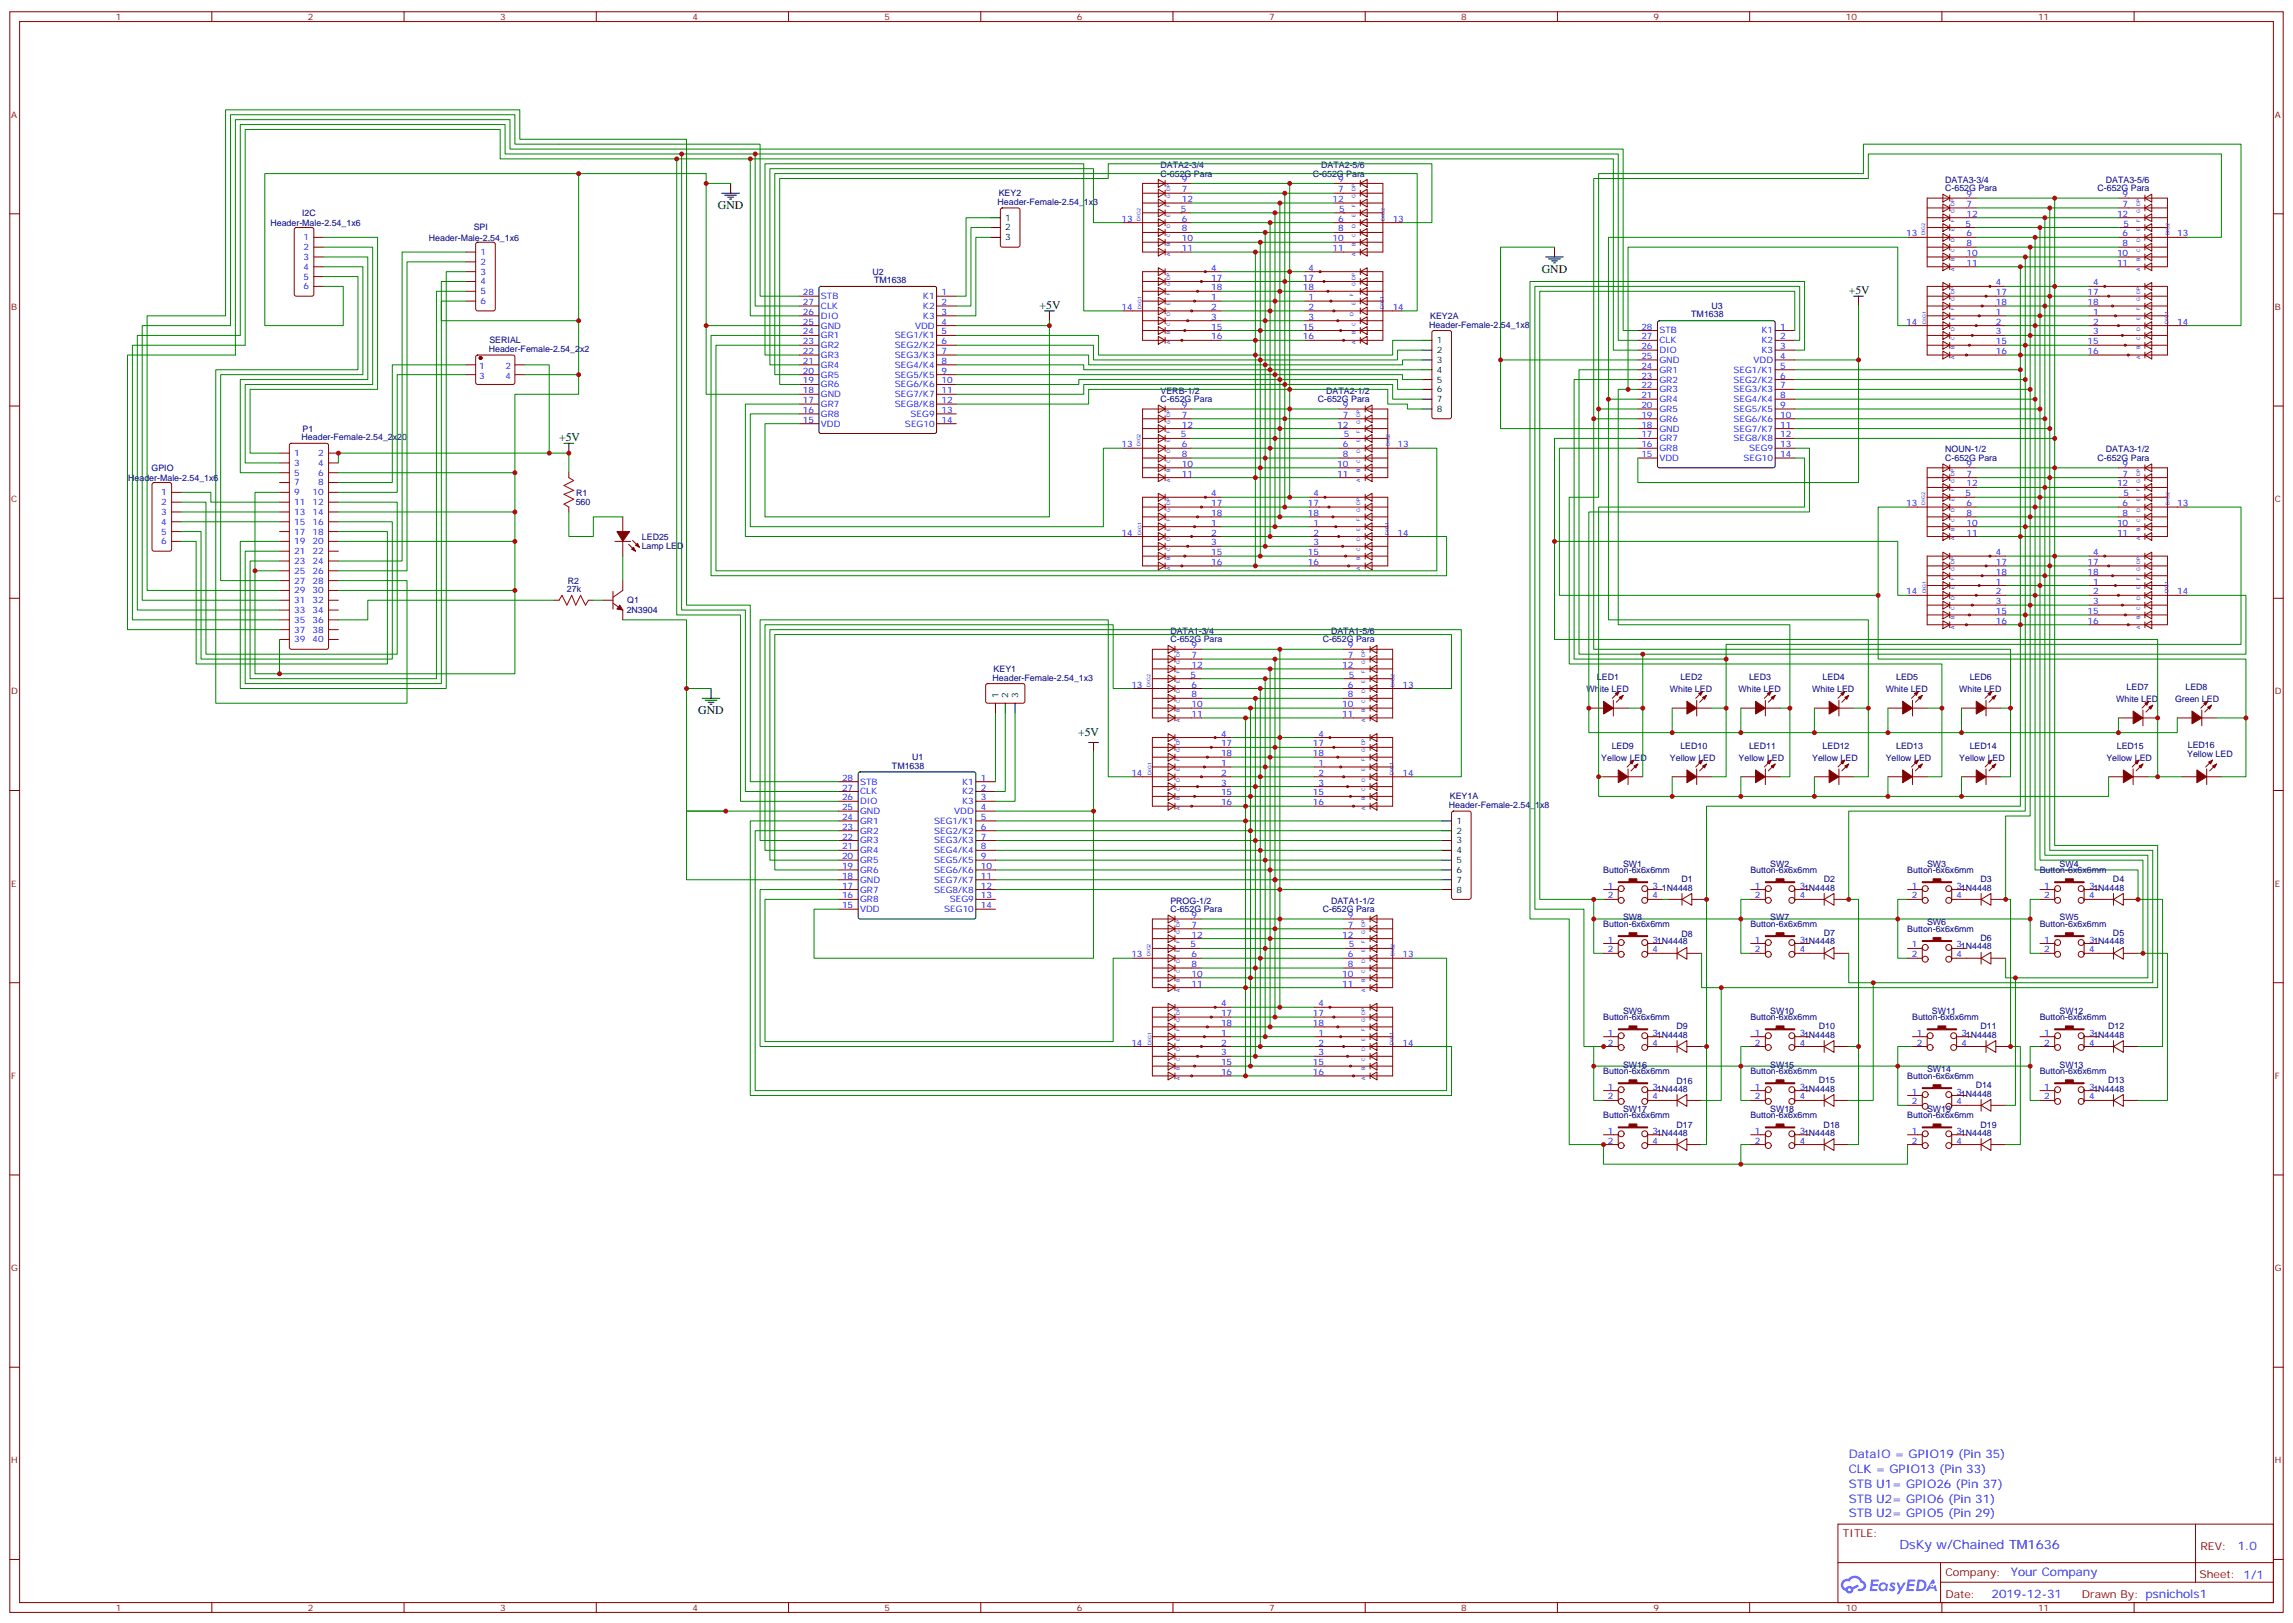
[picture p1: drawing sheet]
<svg xmlns="http://www.w3.org/2000/svg" width="825mm" height="584mm" viewBox="0 0 825 584" stroke-linecap="round" stroke-linejoin="round" font-family="sans-serif">
<defs><g id="words">
<text font-size="4.6" fill="#00f" x="683.2" y="557.2">DsKy w/Chained TM1636</text>
<g font-size="4.2">
<text x="258.2" y="75.1">GND</text>
<text x="554.6" y="98.1">GND</text>
<text x="665" y="105.8">+5V</text>
<text x="373.9" y="111.1">+5V</text>
<text x="201.1" y="158.8">+5V</text>
<text x="251.2" y="256.8">GND</text>
<text x="387.8" y="264.8">+5V</text>
</g>
<g font-size="4.2" fill="#00f">
<text x="665" y="524.6">DataIO = GPIO19 (Pin 35)</text>
<text x="665" y="529.9">CLK = GPIO13 (Pin 33)</text>
<text x="665" y="535.2">STB U1= GPIO26 (Pin 37)</text>
<text x="665" y="540.5">STB U2= GPIO6 (Pin 31)</text>
<text x="665" y="545.7">STB U2= GPIO5 (Pin 29)</text>
<text x="804.9" y="557.5">1.0</text>
<text x="723.3" y="567">Your Company</text>
<text x="716.4" y="574.8">2019-12-31</text>
</g>
<g font-size="3.9" fill="#800">
<text x="662.9" y="552.8">TITLE:</text>
<text x="791.5" y="557.5">REV:</text>
<text x="699.8" y="567">Company:</text>
<text x="791.1" y="567.6">Sheet: 1/1</text>
<text x="699.8" y="574.7">Date:</text>
<text x="748.8" y="574.8">Drawn By: psnichols1</text>
</g>
<g font-size="3.2" fill="#800">
<text x="41.6" y="7.2">1</text>
<text x="110.8" y="7.2">2</text>
<text x="179.9" y="7.2">3</text>
<text x="249.1" y="7.2">4</text>
<text x="318.2" y="7.2">5</text>
<text x="387.3" y="7.2">6</text>
<text x="456.5" y="7.2">7</text>
<text x="525.6" y="7.2">8</text>
<text x="594.8" y="7.2">9</text>
<text x="663.9" y="7.2">10</text>
<text x="733.1" y="7.2">11</text>
<text x="4.1" y="42.3">A</text>
<text x="818.3" y="42.3">A</text>
<text x="4.1" y="111.5">B</text>
<text x="818.3" y="111.5">B</text>
<text x="4.1" y="180.6">C</text>
<text x="818.3" y="180.6">C</text>
<text x="4.1" y="249.8">D</text>
<text x="818.3" y="249.8">D</text>
<text x="4.1" y="318.9">E</text>
<text x="818.3" y="318.9">E</text>
<text x="4.1" y="388.1">F</text>
<text x="818.3" y="388.1">F</text>
<text x="4.1" y="457.2">G</text>
<text x="818.3" y="457.2">G</text>
<text x="4.1" y="526.3">H</text>
<text x="818.3" y="526.3">H</text>
<text x="41.6" y="579.4">1</text>
<text x="110.8" y="579.4">2</text>
<text x="179.9" y="579.4">3</text>
<text x="249.1" y="579.4">4</text>
<text x="318.2" y="579.4">5</text>
<text x="387.3" y="579.4">6</text>
<text x="456.5" y="579.4">7</text>
<text x="525.6" y="579.4">8</text>
<text x="594.8" y="579.4">9</text>
<text x="663.9" y="579.4">10</text>
<text x="733.1" y="579.4">11</text>
</g>
<g font-size="3.2" fill="#000080">
<text x="417.5" y="63.5">C-652G Para</text>
<text x="417.5" y="60.4">DATA2-3/4</text>
<text x="472.2" y="63.5">C-652G Para</text>
<text x="475.2" y="60.4">DATA2-5/6</text>
<text x="699.7" y="65.7">DATA3-3/4</text>
<text x="757.5" y="65.7">DATA3-5/6</text>
<text x="359.2" y="70.5">KEY2</text>
<text x="699.7" y="68.8">C-652G Para</text>
<text x="754.5" y="68.8">C-652G Para</text>
<text x="108.6" y="77.6">I2C</text>
<text x="358.8" y="73.7">Header-Female-2.54_1x3</text>
<text x="97.3" y="81.3">Header-Male-2.54_1x6</text>
<text x="170.4" y="82.9">SPI</text>
<text x="154.2" y="86.5">Header-Male-2.54_1x6</text>
<text x="313.8" y="98.8">U2</text>
<text x="314.4" y="102">TM1638</text>
<text x="615.6" y="111.1">U3</text>
<text x="514.1" y="117.8">Header-Female-2.54_1x8</text>
<text x="514.5" y="114.7">KEY2A</text>
<text x="608.4" y="114.2">TM1638</text>
<text x="176" y="123.5">SERIAL</text>
<text x="175.8" y="126.6">Header-Female-2.54_2x2</text>
<text x="417.5" y="141.6">VERB-1/2</text>
<text x="477" y="141.6">DATA2-1/2</text>
<text x="417.5" y="144.6">C-652G Para</text>
<text x="474" y="144.6">C-652G Para</text>
<text x="108.8" y="155.3">P1</text>
<text x="108.5" y="158.4">Header-Female-2.54_2x20</text>
<text x="699.7" y="165.8">C-652G Para</text>
<text x="699.7" y="162.7">NOUN-1/2</text>
<text x="754.5" y="165.8">C-652G Para</text>
<text x="757.5" y="162.7">DATA3-1/2</text>
<text x="46.1" y="173">Header-Male-2.54_1x6</text>
<text x="54.5" y="169.3">GPIO</text>
<text x="207.3" y="178.2">R1</text>
<text x="207.1" y="181.5">560</text>
<text x="230.8" y="197.6">Lamp LED</text>
<text x="230.9" y="194.1">LED25</text>
<text x="204.3" y="209.9">R2</text>
<text x="203.9" y="213.1">27k</text>
<text x="225.4" y="220.3">2N3904</text>
<text x="225.6" y="217">Q1</text>
<text x="421" y="228">DATA1-3/4</text>
<text x="478.8" y="228">DATA1-5/6</text>
<text x="421" y="231.1">C-652G Para</text>
<text x="475.8" y="231.1">C-652G Para</text>
<text x="357" y="244.8">Header-Female-2.54_1x3</text>
<text x="357.4" y="241.7">KEY1</text>
<text x="574.4" y="244.6">LED1</text>
<text x="604.4" y="244.6">LED2</text>
<text x="629.1" y="244.6">LED3</text>
<text x="655.6" y="244.6">LED4</text>
<text x="682" y="244.6">LED5</text>
<text x="708.5" y="244.6">LED6</text>
<text x="570.7" y="248.9">White LED</text>
<text x="600.7" y="248.9">White LED</text>
<text x="625.4" y="248.9">White LED</text>
<text x="651.8" y="248.9">White LED</text>
<text x="678.3" y="248.9">White LED</text>
<text x="704.7" y="248.9">White LED</text>
<text x="764.9" y="248.1">LED7</text>
<text x="786.1" y="248.1">LED8</text>
<text x="761.2" y="252.4">White LED</text>
<text x="782.4" y="252.4">Green LED</text>
<text x="579.7" y="269.3">LED9</text>
<text x="604.4" y="269.3">LED10</text>
<text x="629.1" y="269.3">LED11</text>
<text x="655.6" y="269.3">LED12</text>
<text x="682" y="269.3">LED13</text>
<text x="708.5" y="269.3">LED14</text>
<text x="761.4" y="269.3">LED15</text>
<text x="787" y="269.2">LED16</text>
<text x="328.1" y="273.3">U1</text>
<text x="576" y="273.6">Yellow LED</text>
<text x="600.7" y="273.6">Yellow LED</text>
<text x="625.4" y="273.6">Yellow LED</text>
<text x="651.8" y="273.6">Yellow LED</text>
<text x="678.3" y="273.6">Yellow LED</text>
<text x="704.7" y="273.6">Yellow LED</text>
<text x="757.7" y="273.6">Yellow LED</text>
<text x="786.7" y="272.3">Yellow LED</text>
<text x="320.8" y="276.5">TM1638</text>
<text x="521.5" y="287.5">KEY1A</text>
<text x="521.2" y="290.7">Header-Female-2.54_1x8</text>
<text x="583.8" y="311.7">SW1</text>
<text x="636.7" y="311.7">SW2</text>
<text x="693.2" y="311.7">SW3</text>
<text x="740.8" y="311.7">SW4</text>
<text x="576.7" y="314.1">Button-6x6x6mm</text>
<text x="604.8" y="317.2">D1</text>
<text x="629.6" y="314.1">Button-6x6x6mm</text>
<text x="656" y="317.2">D2</text>
<text x="686.1" y="314.1">Button-6x6x6mm</text>
<text x="712.4" y="317.2">D3</text>
<text x="733.7" y="314.1">Button-6x6x6mm</text>
<text x="760" y="317.2">D4</text>
<text x="597.8" y="320.3">1N4448</text>
<text x="421" y="328.1">C-652G Para</text>
<text x="421" y="325">PROG-1/2</text>
<text x="475.8" y="328.1">C-652G Para</text>
<text x="478.8" y="325">DATA1-1/2</text>
<text x="576.7" y="333.5">Button-6x6x6mm</text>
<text x="583.8" y="331.1">SW8</text>
<text x="629.6" y="333.5">Button-6x6x6mm</text>
<text x="636.7" y="331.1">SW7</text>
<text x="686.1" y="335.3">Button-6x6x6mm</text>
<text x="693.2" y="332.8">SW6</text>
<text x="733.7" y="333.5">Button-6x6x6mm</text>
<text x="740.8" y="331.1">SW5</text>
<text x="604.8" y="337.1">D8</text>
<text x="656" y="336.7">D7</text>
<text x="712.4" y="338.4">D6</text>
<text x="760" y="336.7">D5</text>
<text x="583.8" y="364.6">SW9</text>
<text x="636.7" y="364.6">SW10</text>
<text x="694.9" y="364.6">SW11</text>
<text x="740.8" y="364.6">SW12</text>
<text x="576.7" y="367">Button-6x6x6mm</text>
<text x="603.1" y="370.2">D9</text>
<text x="629.6" y="367">Button-6x6x6mm</text>
<text x="654.2" y="370.2">D10</text>
<text x="687.8" y="367">Button-6x6x6mm</text>
<text x="712.4" y="370.2">D11</text>
<text x="733.7" y="367">Button-6x6x6mm</text>
<text x="758.3" y="370.2">D12</text>
<text x="583.8" y="384">SW16</text>
<text x="636.7" y="384">SW15</text>
<text x="740.8" y="384">SW13</text>
<text x="576.7" y="386.4">Button-6x6x6mm</text>
<text x="603.1" y="390">D16</text>
<text x="629.6" y="386.4">Button-6x6x6mm</text>
<text x="654.2" y="389.6">D15</text>
<text x="686.1" y="388.2">Button-6x6x6mm</text>
<text x="693.2" y="385.8">SW14</text>
<text x="733.7" y="386.4">Button-6x6x6mm</text>
<text x="758.3" y="389.6">D13</text>
<text x="710.7" y="391.3">D14</text>
<text x="583.8" y="399.9">SW17</text>
<text x="636.7" y="399.9">SW18</text>
<text x="693.2" y="399.9">SW19</text>
<text x="576.7" y="402.3">Button-6x6x6mm</text>
<text x="603.1" y="405.8">D17</text>
<text x="629.6" y="402.3">Button-6x6x6mm</text>
<text x="656" y="405.8">D18</text>
<text x="686.1" y="402.3">Button-6x6x6mm</text>
<text x="712.4" y="405.8">D19</text>
</g>
<g font-size="3.2" fill="#00f">
<text x="425.1" y="65.6">9</text>
<text x="481.3" y="65.6">9</text>
<text x="425.1" y="69.1">7</text>
<text x="481.3" y="69.1">7</text>
<text x="707.3" y="70.9">9</text>
<text x="763.5" y="70.9">9</text>
<text x="424.7" y="76.2">5</text>
<text x="425.1" y="72.7">12</text>
<text x="479.3" y="72.7">12</text>
<text x="481.6" y="76.2">5</text>
<text x="707.3" y="78">12</text>
<text x="707.3" y="74.4">7</text>
<text x="761.5" y="78">12</text>
<text x="763.5" y="74.4">7</text>
<text x="403.4" y="79.7">13</text>
<text x="425.1" y="83.3">8</text>
<text x="425.1" y="79.7">6</text>
<text x="481.3" y="83.3">8</text>
<text x="481.3" y="79.7">6</text>
<text x="500.9" y="79.7">13</text>
<text x="707" y="81.5">5</text>
<text x="763.9" y="81.5">5</text>
<text x="109.1" y="86.4">1</text>
<text x="109.1" y="90">2</text>
<text x="425.1" y="86.8">10</text>
<text x="479.3" y="86.8">10</text>
<text x="685.6" y="85">13</text>
<text x="707.3" y="88.5">8</text>
<text x="707.3" y="85">6</text>
<text x="763.5" y="88.5">8</text>
<text x="763.5" y="85">6</text>
<text x="783.2" y="85">13</text>
<text x="109.1" y="93.5">3</text>
<text x="172.9" y="91.7">1</text>
<text x="172.9" y="95.3">2</text>
<text x="425.1" y="90.3">11</text>
<text x="479.3" y="90.3">11</text>
<text x="707.3" y="95.6">11</text>
<text x="707.3" y="92.1">10</text>
<text x="761.5" y="95.6">11</text>
<text x="761.5" y="92.1">10</text>
<text x="109.1" y="97">4</text>
<text x="109.1" y="100.5">5</text>
<text x="172.9" y="98.8">3</text>
<text x="435.7" y="100.9">17</text>
<text x="435.7" y="97.4">4</text>
<text x="468.7" y="100.9">17</text>
<text x="470.7" y="97.4">4</text>
<text x="109.1" y="104.1">6</text>
<text x="172.9" y="102.3">4</text>
<text x="172.9" y="105.8">5</text>
<text x="288.8" y="106.2">28</text>
<text x="295.3" y="107.6">STB</text>
<text x="332" y="107.6">K1</text>
<text x="338.7" y="106.2">1</text>
<text x="435.7" y="108">1</text>
<text x="435.7" y="104.4">18</text>
<text x="468.7" y="104.4">18</text>
<text x="470.7" y="108">1</text>
<text x="717.9" y="106.2">17</text>
<text x="717.9" y="102.7">4</text>
<text x="750.9" y="106.2">17</text>
<text x="752.9" y="102.7">4</text>
<text x="172.9" y="109.4">6</text>
<text x="288.8" y="113.2">26</text>
<text x="288.8" y="109.7">27</text>
<text x="295.3" y="111.1">CLK</text>
<text x="332" y="111.1">K2</text>
<text x="338.7" y="109.7">2</text>
<text x="338.7" y="113.2">3</text>
<text x="403.4" y="111.5">14</text>
<text x="435.7" y="111.5">2</text>
<text x="470.7" y="111.5">2</text>
<text x="500.9" y="111.5">14</text>
<text x="717.9" y="113.2">1</text>
<text x="717.9" y="109.7">18</text>
<text x="750.9" y="109.7">18</text>
<text x="752.9" y="113.2">1</text>
<text x="288.8" y="116.8">25</text>
<text x="295.3" y="118.2">GND</text>
<text x="295.3" y="114.7">DIO</text>
<text x="329.1" y="118.2">VDD</text>
<text x="332" y="114.7">K3</text>
<text x="338.7" y="116.8">4</text>
<text x="435.7" y="115">3</text>
<text x="435.7" y="118.5">15</text>
<text x="468.7" y="118.5">15</text>
<text x="470.7" y="115">3</text>
<text x="590.4" y="118.5">28</text>
<text x="596.9" y="119.9">STB</text>
<text x="633.6" y="119.9">K1</text>
<text x="640.3" y="118.5">1</text>
<text x="685.6" y="116.8">14</text>
<text x="717.9" y="116.8">2</text>
<text x="752.9" y="116.8">2</text>
<text x="783.2" y="116.8">14</text>
<text x="288.8" y="123.8">23</text>
<text x="288.8" y="120.3">24</text>
<text x="295.3" y="125.2">GR2</text>
<text x="295.3" y="121.7">GR1</text>
<text x="321.9" y="121.7">SEG1/K1</text>
<text x="321.9" y="125.2">SEG2/K2</text>
<text x="338.7" y="120.3">5</text>
<text x="338.7" y="123.8">6</text>
<text x="435.7" y="122.1">16</text>
<text x="468.7" y="122.1">16</text>
<text x="590.4" y="125.6">26</text>
<text x="590.4" y="122.1">27</text>
<text x="596.9" y="123.5">CLK</text>
<text x="633.6" y="123.5">K2</text>
<text x="640.3" y="122.1">2</text>
<text x="640.3" y="125.6">3</text>
<text x="717.9" y="120.3">3</text>
<text x="717.9" y="123.8">15</text>
<text x="750.9" y="123.8">15</text>
<text x="752.9" y="120.3">3</text>
<text x="288.8" y="130.9">21</text>
<text x="288.8" y="127.4">22</text>
<text x="295.3" y="128.8">GR3</text>
<text x="321.9" y="128.8">SEG3/K3</text>
<text x="338.7" y="127.4">7</text>
<text x="338.7" y="130.9">8</text>
<text x="590.4" y="129.1">25</text>
<text x="596.9" y="130.5">GND</text>
<text x="596.9" y="127">DIO</text>
<text x="630.8" y="130.5">VDD</text>
<text x="633.6" y="127">K3</text>
<text x="640.3" y="129.1">4</text>
<text x="717.9" y="127.4">16</text>
<text x="750.9" y="127.4">16</text>
<text x="172.4" y="132.6">1</text>
<text x="172.4" y="136.2">3</text>
<text x="181.9" y="136.2">4</text>
<text x="181.9" y="132.6">2</text>
<text x="288.8" y="137.9">19</text>
<text x="288.8" y="134.4">20</text>
<text x="295.3" y="135.8">GR5</text>
<text x="295.3" y="132.3">GR4</text>
<text x="321.9" y="132.3">SEG4/K4</text>
<text x="321.9" y="135.8">SEG5/K5</text>
<text x="338.7" y="134.4">9</text>
<text x="338.7" y="137.9">10</text>
<text x="590.4" y="136.2">23</text>
<text x="590.4" y="132.6">24</text>
<text x="596.9" y="137.6">GR2</text>
<text x="596.9" y="134.1">GR1</text>
<text x="623.5" y="134.1">SEG1/K1</text>
<text x="623.5" y="137.6">SEG2/K2</text>
<text x="640.3" y="132.6">5</text>
<text x="640.3" y="136.2">6</text>
<text x="288.8" y="141.5">18</text>
<text x="295.3" y="142.9">GND</text>
<text x="295.3" y="139.3">GR6</text>
<text x="321.9" y="139.3">SEG6/K6</text>
<text x="321.9" y="142.9">SEG7/K7</text>
<text x="338.7" y="141.5">11</text>
<text x="590.4" y="143.2">21</text>
<text x="590.4" y="139.7">22</text>
<text x="596.9" y="141.1">GR3</text>
<text x="623.5" y="141.1">SEG3/K3</text>
<text x="640.3" y="139.7">7</text>
<text x="640.3" y="143.2">8</text>
<text x="288.8" y="148.5">16</text>
<text x="288.8" y="145">17</text>
<text x="295.3" y="149.9">GR8</text>
<text x="295.3" y="146.4">GR7</text>
<text x="321.9" y="146.4">SEG8/K8</text>
<text x="327.5" y="149.9">SEG9</text>
<text x="338.7" y="145">12</text>
<text x="338.7" y="148.5">13</text>
<text x="425.1" y="146.8">9</text>
<text x="483.1" y="146.8">9</text>
<text x="590.4" y="146.8">20</text>
<text x="596.9" y="148.2">GR5</text>
<text x="596.9" y="144.6">GR4</text>
<text x="623.5" y="144.6">SEG4/K4</text>
<text x="623.5" y="148.2">SEG5/K5</text>
<text x="640.3" y="146.8">9</text>
<text x="288.8" y="152">15</text>
<text x="295.3" y="153.5">VDD</text>
<text x="325.5" y="153.5">SEG10</text>
<text x="338.7" y="152">14</text>
<text x="425.1" y="153.8">12</text>
<text x="425.1" y="150.3">7</text>
<text x="481" y="153.8">12</text>
<text x="483.1" y="150.3">7</text>
<text x="590.4" y="153.8">18</text>
<text x="590.4" y="150.3">19</text>
<text x="596.9" y="155.2">GND</text>
<text x="596.9" y="151.7">GR6</text>
<text x="623.5" y="151.7">SEG6/K6</text>
<text x="623.5" y="155.2">SEG7/K7</text>
<text x="640.3" y="150.3">10</text>
<text x="640.3" y="153.8">11</text>
<text x="403.4" y="160.9">13</text>
<text x="424.7" y="157.3">5</text>
<text x="425.1" y="160.9">6</text>
<text x="483.1" y="160.9">6</text>
<text x="483.4" y="157.3">5</text>
<text x="502.7" y="160.9">13</text>
<text x="590.4" y="160.9">16</text>
<text x="590.4" y="157.3">17</text>
<text x="596.9" y="158.8">GR7</text>
<text x="623.5" y="158.8">SEG8/K8</text>
<text x="640.3" y="157.3">12</text>
<text x="640.3" y="160.9">13</text>
<text x="105.8" y="164">1</text>
<text x="105.8" y="167.6">3</text>
<text x="114.4" y="164">2</text>
<text x="114.4" y="167.6">4</text>
<text x="425.1" y="167.9">10</text>
<text x="425.1" y="164.4">8</text>
<text x="481" y="167.9">10</text>
<text x="483.1" y="164.4">8</text>
<text x="590.4" y="164.4">15</text>
<text x="596.9" y="165.8">VDD</text>
<text x="596.9" y="162.3">GR8</text>
<text x="627.2" y="165.8">SEG10</text>
<text x="629.2" y="162.3">SEG9</text>
<text x="640.3" y="164.4">14</text>
<text x="707.3" y="167.9">9</text>
<text x="763.5" y="167.9">9</text>
<text x="105.8" y="171.1">5</text>
<text x="114.4" y="171.1">6</text>
<text x="425.1" y="171.5">11</text>
<text x="481" y="171.5">11</text>
<text x="707.3" y="171.5">7</text>
<text x="763.5" y="171.5">7</text>
<text x="58" y="178.2">1</text>
<text x="105.8" y="174.6">7</text>
<text x="105.8" y="178.2">9</text>
<text x="112.4" y="178.2">10</text>
<text x="114.4" y="174.6">8</text>
<text x="435.7" y="178.5">4</text>
<text x="472.5" y="178.5">4</text>
<text x="707" y="178.5">5</text>
<text x="707.3" y="175">12</text>
<text x="761.5" y="175">12</text>
<text x="763.9" y="178.5">5</text>
<text x="58" y="181.7">2</text>
<text x="58" y="185.2">3</text>
<text x="105.8" y="181.7">11</text>
<text x="105.8" y="185.2">13</text>
<text x="112.4" y="181.7">12</text>
<text x="112.4" y="185.2">14</text>
<text x="435.7" y="182">17</text>
<text x="435.7" y="185.6">18</text>
<text x="470.5" y="182">17</text>
<text x="470.5" y="185.6">18</text>
<text x="685.6" y="182">13</text>
<text x="707.3" y="185.6">8</text>
<text x="707.3" y="182">6</text>
<text x="763.5" y="185.6">8</text>
<text x="763.5" y="182">6</text>
<text x="783.2" y="182">13</text>
<text x="58" y="188.7">4</text>
<text x="105.8" y="188.7">15</text>
<text x="112.4" y="188.7">16</text>
<text x="435.7" y="189.1">1</text>
<text x="472.5" y="189.1">1</text>
<text x="707.3" y="189.1">10</text>
<text x="761.5" y="189.1">10</text>
<text x="58" y="192.3">5</text>
<text x="58" y="195.8">6</text>
<text x="105.8" y="192.3">17</text>
<text x="105.8" y="195.8">19</text>
<text x="112.4" y="192.3">18</text>
<text x="112.4" y="195.8">20</text>
<text x="403.4" y="192.6">14</text>
<text x="435.7" y="196.1">3</text>
<text x="435.7" y="192.6">2</text>
<text x="472.5" y="196.1">3</text>
<text x="472.5" y="192.6">2</text>
<text x="502.7" y="192.6">14</text>
<text x="707.3" y="192.6">11</text>
<text x="761.5" y="192.6">11</text>
<text x="105.8" y="199.3">21</text>
<text x="105.8" y="202.8">23</text>
<text x="112.4" y="199.3">22</text>
<text x="112.4" y="202.8">24</text>
<text x="435.7" y="203.2">16</text>
<text x="435.7" y="199.7">15</text>
<text x="470.5" y="203.2">16</text>
<text x="470.5" y="199.7">15</text>
<text x="717.9" y="203.2">17</text>
<text x="717.9" y="199.7">4</text>
<text x="750.9" y="203.2">17</text>
<text x="752.9" y="199.7">4</text>
<text x="105.8" y="206.4">25</text>
<text x="105.8" y="209.9">27</text>
<text x="112.4" y="206.4">26</text>
<text x="112.4" y="209.9">28</text>
<text x="717.9" y="206.7">18</text>
<text x="750.9" y="206.7">18</text>
<text x="105.8" y="213.4">29</text>
<text x="112.4" y="213.4">30</text>
<text x="685.6" y="213.8">14</text>
<text x="717.9" y="210.3">1</text>
<text x="717.9" y="213.8">2</text>
<text x="752.9" y="210.3">1</text>
<text x="752.9" y="213.8">2</text>
<text x="783.2" y="213.8">14</text>
<text x="105.8" y="217">31</text>
<text x="105.8" y="220.5">33</text>
<text x="112.4" y="217">32</text>
<text x="112.4" y="220.5">34</text>
<text x="717.9" y="217.3">3</text>
<text x="717.9" y="220.8">15</text>
<text x="750.9" y="220.8">15</text>
<text x="752.9" y="217.3">3</text>
<text x="105.8" y="224">35</text>
<text x="105.8" y="227.5">37</text>
<text x="112.4" y="224">36</text>
<text x="112.4" y="227.5">38</text>
<text x="717.9" y="224.4">16</text>
<text x="750.9" y="224.4">16</text>
<text x="105.8" y="231.1">39</text>
<text x="112.4" y="231.1">40</text>
<text x="428.6" y="233.2">9</text>
<text x="484.8" y="233.2">9</text>
<text x="428.6" y="236.7">7</text>
<text x="484.8" y="236.7">7</text>
<text x="428.3" y="243.8">5</text>
<text x="428.6" y="240.2">12</text>
<text x="482.8" y="240.2">12</text>
<text x="485.2" y="243.8">5</text>
<text x="407" y="247.3">13</text>
<text x="428.6" y="250.8">8</text>
<text x="428.6" y="247.3">6</text>
<text x="484.8" y="250.8">8</text>
<text x="484.8" y="247.3">6</text>
<text x="504.5" y="247.3">13</text>
<text x="428.6" y="257.9">11</text>
<text x="428.6" y="254.4">10</text>
<text x="482.8" y="257.9">11</text>
<text x="482.8" y="254.4">10</text>
<text x="439.2" y="268.5">17</text>
<text x="439.2" y="264.9">4</text>
<text x="472.2" y="268.5">17</text>
<text x="474.2" y="264.9">4</text>
<text x="439.2" y="275.5">1</text>
<text x="439.2" y="272">18</text>
<text x="472.2" y="272">18</text>
<text x="474.2" y="275.5">1</text>
<text x="302.9" y="280.8">28</text>
<text x="352.8" y="280.8">1</text>
<text x="407" y="279">14</text>
<text x="439.2" y="279">2</text>
<text x="474.2" y="279">2</text>
<text x="504.5" y="279">14</text>
<text x="302.9" y="287.9">26</text>
<text x="302.9" y="284.3">27</text>
<text x="309.4" y="285.8">CLK</text>
<text x="309.4" y="282.2">STB</text>
<text x="346.1" y="282.2">K1</text>
<text x="346.1" y="285.8">K2</text>
<text x="352.8" y="284.3">2</text>
<text x="352.8" y="287.9">3</text>
<text x="439.2" y="282.6">3</text>
<text x="439.2" y="286.1">15</text>
<text x="472.2" y="286.1">15</text>
<text x="474.2" y="282.6">3</text>
<text x="302.9" y="291.4">25</text>
<text x="309.4" y="292.8">GND</text>
<text x="309.4" y="289.3">DIO</text>
<text x="343.2" y="292.8">VDD</text>
<text x="346.1" y="289.3">K3</text>
<text x="352.8" y="291.4">4</text>
<text x="439.2" y="289.6">16</text>
<text x="472.2" y="289.6">16</text>
<text x="302.9" y="298.5">23</text>
<text x="302.9" y="294.9">24</text>
<text x="309.4" y="299.9">GR2</text>
<text x="309.4" y="296.3">GR1</text>
<text x="336" y="296.3">SEG1/K1</text>
<text x="336" y="299.9">SEG2/K2</text>
<text x="352.8" y="294.9">5</text>
<text x="352.8" y="298.5">6</text>
<text x="302.9" y="305.5">21</text>
<text x="302.9" y="302">22</text>
<text x="309.4" y="303.4">GR3</text>
<text x="336" y="303.4">SEG3/K3</text>
<text x="352.8" y="302">7</text>
<text x="352.8" y="305.5">8</text>
<text x="302.9" y="309">20</text>
<text x="309.4" y="310.4">GR5</text>
<text x="309.4" y="306.9">GR4</text>
<text x="336" y="306.9">SEG4/K4</text>
<text x="336" y="310.4">SEG5/K5</text>
<text x="352.8" y="309">9</text>
<text x="302.9" y="316.1">18</text>
<text x="302.9" y="312.6">19</text>
<text x="309.4" y="317.5">GND</text>
<text x="309.4" y="314">GR6</text>
<text x="336" y="314">SEG6/K6</text>
<text x="336" y="317.5">SEG7/K7</text>
<text x="352.8" y="312.6">10</text>
<text x="352.8" y="316.1">11</text>
<text x="302.9" y="323.1">16</text>
<text x="302.9" y="319.6">17</text>
<text x="309.4" y="321">GR7</text>
<text x="336" y="321">SEG8/K8</text>
<text x="352.8" y="319.6">12</text>
<text x="352.8" y="323.1">13</text>
<text x="578.3" y="319.6">1</text>
<text x="578.3" y="323.1">2</text>
<text x="594.4" y="319.6">3</text>
<text x="594.4" y="323.1">4</text>
<text x="631.2" y="319.6">1</text>
<text x="631.2" y="323.1">2</text>
<text x="647.3" y="319.6">31N4448</text>
<text x="647.3" y="323.1">4</text>
<text x="687.7" y="319.6">1</text>
<text x="687.7" y="323.1">2</text>
<text x="703.8" y="319.6">31N4448</text>
<text x="703.8" y="323.1">4</text>
<text x="735.3" y="319.6">1</text>
<text x="735.3" y="323.1">2</text>
<text x="751.4" y="319.6">31N4448</text>
<text x="751.4" y="323.1">4</text>
<text x="302.9" y="326.7">15</text>
<text x="309.4" y="328.1">VDD</text>
<text x="309.4" y="324.6">GR8</text>
<text x="339.6" y="328.1">SEG10</text>
<text x="341.7" y="324.6">SEG9</text>
<text x="352.8" y="326.7">14</text>
<text x="428.6" y="333.7">7</text>
<text x="428.6" y="330.2">9</text>
<text x="484.8" y="333.7">7</text>
<text x="484.8" y="330.2">9</text>
<text x="428.3" y="340.8">5</text>
<text x="428.6" y="337.3">12</text>
<text x="482.8" y="337.3">12</text>
<text x="485.2" y="340.8">5</text>
<text x="578.3" y="339">1</text>
<text x="594.4" y="339">31N4448</text>
<text x="631.2" y="339">1</text>
<text x="647.3" y="339">31N4448</text>
<text x="687.7" y="340.8">1</text>
<text x="703.8" y="340.8">31N4448</text>
<text x="735.3" y="339">1</text>
<text x="751.4" y="339">31N4448</text>
<text x="407" y="344.3">13</text>
<text x="428.6" y="347.8">8</text>
<text x="428.6" y="344.3">6</text>
<text x="484.8" y="347.8">8</text>
<text x="484.8" y="344.3">6</text>
<text x="504.5" y="344.3">13</text>
<text x="578.3" y="342.5">2</text>
<text x="594.4" y="342.5">4</text>
<text x="631.2" y="342.5">2</text>
<text x="647.3" y="342.5">4</text>
<text x="687.7" y="344.3">2</text>
<text x="703.8" y="344.3">4</text>
<text x="735.3" y="342.5">2</text>
<text x="751.4" y="342.5">4</text>
<text x="428.6" y="351.4">10</text>
<text x="482.8" y="351.4">10</text>
<text x="428.6" y="354.9">11</text>
<text x="482.8" y="354.9">11</text>
<text x="439.2" y="365.5">17</text>
<text x="439.2" y="362">4</text>
<text x="472.2" y="365.5">17</text>
<text x="474.2" y="362">4</text>
<text x="439.2" y="369">18</text>
<text x="472.2" y="369">18</text>
<text x="407" y="376.1">14</text>
<text x="439.2" y="372.5">1</text>
<text x="439.2" y="376.1">2</text>
<text x="474.2" y="372.5">1</text>
<text x="474.2" y="376.1">2</text>
<text x="504.5" y="376.1">14</text>
<text x="578.3" y="372.5">1</text>
<text x="578.3" y="376.1">2</text>
<text x="594.4" y="372.5">31N4448</text>
<text x="594.4" y="376.1">4</text>
<text x="631.2" y="372.5">1</text>
<text x="631.2" y="376.1">2</text>
<text x="647.3" y="372.5">31N4448</text>
<text x="647.3" y="376.1">4</text>
<text x="689.4" y="372.5">1</text>
<text x="689.4" y="376.1">2</text>
<text x="705.6" y="372.5">31N4448</text>
<text x="705.6" y="376.1">4</text>
<text x="735.3" y="372.5">1</text>
<text x="735.3" y="376.1">2</text>
<text x="751.4" y="372.5">31N4448</text>
<text x="751.4" y="376.1">4</text>
<text x="439.2" y="379.6">3</text>
<text x="439.2" y="383.1">15</text>
<text x="472.2" y="383.1">15</text>
<text x="474.2" y="379.6">3</text>
<text x="439.2" y="386.6">16</text>
<text x="472.2" y="386.6">16</text>
<text x="578.3" y="391.9">1</text>
<text x="578.3" y="395.5">2</text>
<text x="594.4" y="391.9">31N4448</text>
<text x="594.4" y="395.5">4</text>
<text x="631.2" y="391.9">1</text>
<text x="631.2" y="395.5">2</text>
<text x="647.3" y="391.9">31N4448</text>
<text x="647.3" y="395.5">4</text>
<text x="687.7" y="393.7">1</text>
<text x="703.8" y="393.7">31N4448</text>
<text x="735.3" y="391.9">1</text>
<text x="735.3" y="395.5">2</text>
<text x="751.4" y="391.9">31N4448</text>
<text x="751.4" y="395.5">4</text>
<text x="687.7" y="397.2">2</text>
<text x="703.8" y="397.2">4</text>
<text x="578.3" y="407.8">1</text>
<text x="594.4" y="407.8">31N4448</text>
<text x="631.2" y="407.8">1</text>
<text x="647.3" y="407.8">31N4448</text>
<text x="687.7" y="407.8">1</text>
<text x="703.8" y="407.8">31N4448</text>
<text x="578.3" y="411.3">2</text>
<text x="594.4" y="411.3">4</text>
<text x="631.2" y="411.3">2</text>
<text x="647.3" y="411.3">4</text>
<text x="687.7" y="411.3">2</text>
<text x="703.8" y="411.3">4</text>
</g>
<g font-size="3.2">
<text x="361.6" y="79.4">1</text>
<text x="361.6" y="82.9">2</text>
<text x="361.6" y="86.4">3</text>
<text x="516.8" y="123.5">1</text>
<text x="516.8" y="127">2</text>
<text x="516.8" y="130.5">3</text>
<text x="516.8" y="134.1">4</text>
<text x="516.8" y="137.6">5</text>
<text x="516.8" y="141.1">6</text>
<text x="516.8" y="144.6">7</text>
<text x="516.8" y="148.2">8</text>
<text x="359.1" y="251.2" transform="rotate(-90 359.1 251.2)">1</text>
<text x="362.7" y="251.2" transform="rotate(-90 362.7 251.2)">2</text>
<text x="366.2" y="251.2" transform="rotate(-90 366.2 251.2)">3</text>
<text x="523.9" y="296.3">1</text>
<text x="523.9" y="299.9">2</text>
<text x="523.9" y="303.4">3</text>
<text x="523.9" y="306.9">4</text>
<text x="523.9" y="310.4">5</text>
<text x="523.9" y="314">6</text>
<text x="523.9" y="317.5">7</text>
<text x="523.9" y="321">8</text>
</g>
<g font-size="1.8" fill="#00f">
<text x="420.9" y="71.3" transform="rotate(-90 420.9 71.3)">G</text>
<text x="420.9" y="68.8" transform="rotate(-90 420.9 68.8)">DP</text>
<text x="487.5" y="71.3" transform="rotate(-90 487.5 71.3)">G</text>
<text x="487.5" y="68.8" transform="rotate(-90 487.5 68.8)">DP</text>
<text x="420.9" y="78" transform="rotate(-90 420.9 78)">E</text>
<text x="420.9" y="74.4" transform="rotate(-90 420.9 74.4)">F</text>
<text x="487.5" y="78" transform="rotate(-90 487.5 78)">E</text>
<text x="487.5" y="74.4" transform="rotate(-90 487.5 74.4)">F</text>
<text x="703.1" y="76.5" transform="rotate(-90 703.1 76.5)">G</text>
<text x="703.1" y="74.1" transform="rotate(-90 703.1 74.1)">DP</text>
<text x="769.8" y="76.5" transform="rotate(-90 769.8 76.5)">G</text>
<text x="769.8" y="74.1" transform="rotate(-90 769.8 74.1)">DP</text>
<text x="410.3" y="79.4" transform="rotate(-90 410.3 79.4)">DIG2</text>
<text x="420.9" y="81.8" transform="rotate(-90 420.9 81.8)">D</text>
<text x="487.5" y="81.8" transform="rotate(-90 487.5 81.8)">D</text>
<text x="498.1" y="79.4" transform="rotate(-90 498.1 79.4)">DIG2</text>
<text x="703.1" y="83.3" transform="rotate(-90 703.1 83.3)">E</text>
<text x="703.1" y="79.7" transform="rotate(-90 703.1 79.7)">F</text>
<text x="769.8" y="83.3" transform="rotate(-90 769.8 83.3)">E</text>
<text x="769.8" y="79.7" transform="rotate(-90 769.8 79.7)">F</text>
<text x="420.9" y="88.5" transform="rotate(-90 420.9 88.5)">B</text>
<text x="420.9" y="85.4" transform="rotate(-90 420.9 85.4)">C</text>
<text x="487.5" y="88.5" transform="rotate(-90 487.5 88.5)">B</text>
<text x="487.5" y="85.4" transform="rotate(-90 487.5 85.4)">C</text>
<text x="692.5" y="84.7" transform="rotate(-90 692.5 84.7)">DIG2</text>
<text x="703.1" y="87.1" transform="rotate(-90 703.1 87.1)">D</text>
<text x="769.8" y="87.1" transform="rotate(-90 769.8 87.1)">D</text>
<text x="780.3" y="84.7" transform="rotate(-90 780.3 84.7)">DIG2</text>
<text x="420.9" y="92.1" transform="rotate(-90 420.9 92.1)">A</text>
<text x="487.5" y="92.1" transform="rotate(-90 487.5 92.1)">A</text>
<text x="703.1" y="93.8" transform="rotate(-90 703.1 93.8)">B</text>
<text x="703.1" y="90.7" transform="rotate(-90 703.1 90.7)">C</text>
<text x="769.8" y="93.8" transform="rotate(-90 769.8 93.8)">B</text>
<text x="769.8" y="90.7" transform="rotate(-90 769.8 90.7)">C</text>
<text x="420.9" y="100.5" transform="rotate(-90 420.9 100.5)">DP</text>
<text x="487.5" y="100.5" transform="rotate(-90 487.5 100.5)">DP</text>
<text x="703.1" y="97.4" transform="rotate(-90 703.1 97.4)">A</text>
<text x="769.8" y="97.4" transform="rotate(-90 769.8 97.4)">A</text>
<text x="420.9" y="106.2" transform="rotate(-90 420.9 106.2)">F</text>
<text x="420.9" y="103" transform="rotate(-90 420.9 103)">G</text>
<text x="486.8" y="106.5" transform="rotate(-90 486.8 106.5)">F</text>
<text x="487.5" y="103" transform="rotate(-90 487.5 103)">G</text>
<text x="703.1" y="105.8" transform="rotate(-90 703.1 105.8)">DP</text>
<text x="769.8" y="105.8" transform="rotate(-90 769.8 105.8)">DP</text>
<text x="410.6" y="111.1" transform="rotate(-90 410.6 111.1)">DIG1</text>
<text x="420.9" y="113.6" transform="rotate(-90 420.9 113.6)">D</text>
<text x="420.9" y="109.7" transform="rotate(-90 420.9 109.7)">E</text>
<text x="486.8" y="113.6" transform="rotate(-90 486.8 113.6)">D</text>
<text x="487.5" y="109.7" transform="rotate(-90 487.5 109.7)">E</text>
<text x="497.8" y="111.1" transform="rotate(-90 497.8 111.1)">DIG1</text>
<text x="703.1" y="111.5" transform="rotate(-90 703.1 111.5)">F</text>
<text x="703.1" y="108.3" transform="rotate(-90 703.1 108.3)">G</text>
<text x="769.8" y="111.5" transform="rotate(-90 769.8 111.5)">F</text>
<text x="769.8" y="108.3" transform="rotate(-90 769.8 108.3)">G</text>
<text x="420.9" y="117.1" transform="rotate(-90 420.9 117.1)">C</text>
<text x="487.5" y="117.1" transform="rotate(-90 487.5 117.1)">C</text>
<text x="692.9" y="116.4" transform="rotate(-90 692.9 116.4)">DIG1</text>
<text x="703.1" y="118.9" transform="rotate(-90 703.1 118.9)">D</text>
<text x="703.1" y="115" transform="rotate(-90 703.1 115)">E</text>
<text x="769.8" y="118.9" transform="rotate(-90 769.8 118.9)">D</text>
<text x="769.8" y="115" transform="rotate(-90 769.8 115)">E</text>
<text x="780" y="116.4" transform="rotate(-90 780 116.4)">DIG1</text>
<text x="420.9" y="123.8" transform="rotate(-90 420.9 123.8)">A</text>
<text x="420.9" y="120.3" transform="rotate(-90 420.9 120.3)">B</text>
<text x="487.5" y="123.8" transform="rotate(-90 487.5 123.8)">A</text>
<text x="487.5" y="120.3" transform="rotate(-90 487.5 120.3)">B</text>
<text x="703.1" y="125.6" transform="rotate(-90 703.1 125.6)">B</text>
<text x="703.1" y="122.4" transform="rotate(-90 703.1 122.4)">C</text>
<text x="769.8" y="125.6" transform="rotate(-90 769.8 125.6)">B</text>
<text x="769.8" y="122.4" transform="rotate(-90 769.8 122.4)">C</text>
<text x="703.1" y="129.1" transform="rotate(-90 703.1 129.1)">A</text>
<text x="769.8" y="129.1" transform="rotate(-90 769.8 129.1)">A</text>
<text x="420.9" y="149.9" transform="rotate(-90 420.9 149.9)">DP</text>
<text x="489.3" y="149.9" transform="rotate(-90 489.3 149.9)">DP</text>
<text x="420.9" y="155.6" transform="rotate(-90 420.9 155.6)">F</text>
<text x="420.9" y="152.4" transform="rotate(-90 420.9 152.4)">G</text>
<text x="489.3" y="155.6" transform="rotate(-90 489.3 155.6)">F</text>
<text x="489.3" y="152.4" transform="rotate(-90 489.3 152.4)">G</text>
<text x="410.3" y="160.5" transform="rotate(-90 410.3 160.5)">DIG2</text>
<text x="420.9" y="159.1" transform="rotate(-90 420.9 159.1)">E</text>
<text x="489.3" y="159.1" transform="rotate(-90 489.3 159.1)">E</text>
<text x="499.9" y="160.5" transform="rotate(-90 499.9 160.5)">DIG2</text>
<text x="420.9" y="166.5" transform="rotate(-90 420.9 166.5)">C</text>
<text x="420.9" y="163" transform="rotate(-90 420.9 163)">D</text>
<text x="489.3" y="166.5" transform="rotate(-90 489.3 166.5)">C</text>
<text x="489.3" y="163" transform="rotate(-90 489.3 163)">D</text>
<text x="420.9" y="173.2" transform="rotate(-90 420.9 173.2)">A</text>
<text x="420.9" y="169.7" transform="rotate(-90 420.9 169.7)">B</text>
<text x="489.3" y="173.2" transform="rotate(-90 489.3 173.2)">A</text>
<text x="489.3" y="169.7" transform="rotate(-90 489.3 169.7)">B</text>
<text x="703.1" y="173.6" transform="rotate(-90 703.1 173.6)">G</text>
<text x="703.1" y="171.1" transform="rotate(-90 703.1 171.1)">DP</text>
<text x="769.8" y="173.6" transform="rotate(-90 769.8 173.6)">G</text>
<text x="769.8" y="171.1" transform="rotate(-90 769.8 171.1)">DP</text>
<text x="703.1" y="176.7" transform="rotate(-90 703.1 176.7)">F</text>
<text x="769.8" y="176.7" transform="rotate(-90 769.8 176.7)">F</text>
<text x="420.9" y="184.1" transform="rotate(-90 420.9 184.1)">G</text>
<text x="420.9" y="181.7" transform="rotate(-90 420.9 181.7)">DP</text>
<text x="489.3" y="184.1" transform="rotate(-90 489.3 184.1)">G</text>
<text x="489.3" y="181.7" transform="rotate(-90 489.3 181.7)">DP</text>
<text x="692.5" y="181.7" transform="rotate(-90 692.5 181.7)">DIG2</text>
<text x="703.1" y="184.1" transform="rotate(-90 703.1 184.1)">D</text>
<text x="703.1" y="180.3" transform="rotate(-90 703.1 180.3)">E</text>
<text x="769.8" y="184.1" transform="rotate(-90 769.8 184.1)">D</text>
<text x="769.8" y="180.3" transform="rotate(-90 769.8 180.3)">E</text>
<text x="780.3" y="181.7" transform="rotate(-90 780.3 181.7)">DIG2</text>
<text x="420.9" y="190.9" transform="rotate(-90 420.9 190.9)">E</text>
<text x="420.9" y="187.3" transform="rotate(-90 420.9 187.3)">F</text>
<text x="489.3" y="190.9" transform="rotate(-90 489.3 190.9)">E</text>
<text x="489.3" y="187.3" transform="rotate(-90 489.3 187.3)">F</text>
<text x="703.1" y="190.9" transform="rotate(-90 703.1 190.9)">B</text>
<text x="703.1" y="187.7" transform="rotate(-90 703.1 187.7)">C</text>
<text x="769.8" y="190.9" transform="rotate(-90 769.8 190.9)">B</text>
<text x="769.8" y="187.7" transform="rotate(-90 769.8 187.7)">C</text>
<text x="410.6" y="192.3" transform="rotate(-90 410.6 192.3)">DIG1</text>
<text x="420.9" y="194.7" transform="rotate(-90 420.9 194.7)">D</text>
<text x="489.3" y="194.7" transform="rotate(-90 489.3 194.7)">D</text>
<text x="499.5" y="192.3" transform="rotate(-90 499.5 192.3)">DIG1</text>
<text x="703.1" y="194.4" transform="rotate(-90 703.1 194.4)">A</text>
<text x="769.8" y="194.4" transform="rotate(-90 769.8 194.4)">A</text>
<text x="420.9" y="201.4" transform="rotate(-90 420.9 201.4)">B</text>
<text x="420.9" y="198.3" transform="rotate(-90 420.9 198.3)">C</text>
<text x="489.3" y="201.4" transform="rotate(-90 489.3 201.4)">B</text>
<text x="489.3" y="198.3" transform="rotate(-90 489.3 198.3)">C</text>
<text x="703.1" y="202.8" transform="rotate(-90 703.1 202.8)">DP</text>
<text x="769.8" y="202.8" transform="rotate(-90 769.8 202.8)">DP</text>
<text x="420.9" y="205" transform="rotate(-90 420.9 205)">A</text>
<text x="489.3" y="205" transform="rotate(-90 489.3 205)">A</text>
<text x="703.1" y="208.5" transform="rotate(-90 703.1 208.5)">F</text>
<text x="703.1" y="205.3" transform="rotate(-90 703.1 205.3)">G</text>
<text x="769.8" y="208.5" transform="rotate(-90 769.8 208.5)">F</text>
<text x="769.8" y="205.3" transform="rotate(-90 769.8 205.3)">G</text>
<text x="692.9" y="213.4" transform="rotate(-90 692.9 213.4)">DIG1</text>
<text x="703.1" y="215.9" transform="rotate(-90 703.1 215.9)">D</text>
<text x="703.1" y="212" transform="rotate(-90 703.1 212)">E</text>
<text x="769.8" y="215.9" transform="rotate(-90 769.8 215.9)">D</text>
<text x="769.8" y="212" transform="rotate(-90 769.8 212)">E</text>
<text x="780" y="213.4" transform="rotate(-90 780 213.4)">DIG1</text>
<text x="703.1" y="219.4" transform="rotate(-90 703.1 219.4)">C</text>
<text x="769.8" y="219.4" transform="rotate(-90 769.8 219.4)">C</text>
<text x="703.1" y="226.1" transform="rotate(-90 703.1 226.1)">A</text>
<text x="703.1" y="222.6" transform="rotate(-90 703.1 222.6)">B</text>
<text x="769.8" y="226.1" transform="rotate(-90 769.8 226.1)">A</text>
<text x="769.8" y="222.6" transform="rotate(-90 769.8 222.6)">B</text>
<text x="424.4" y="238.8" transform="rotate(-90 424.4 238.8)">G</text>
<text x="424.4" y="236.4" transform="rotate(-90 424.4 236.4)">DP</text>
<text x="491.1" y="238.8" transform="rotate(-90 491.1 238.8)">G</text>
<text x="491.1" y="236.4" transform="rotate(-90 491.1 236.4)">DP</text>
<text x="424.4" y="245.5" transform="rotate(-90 424.4 245.5)">E</text>
<text x="424.4" y="242" transform="rotate(-90 424.4 242)">F</text>
<text x="491.1" y="245.5" transform="rotate(-90 491.1 245.5)">E</text>
<text x="491.1" y="242" transform="rotate(-90 491.1 242)">F</text>
<text x="413.8" y="246.9" transform="rotate(-90 413.8 246.9)">DIG2</text>
<text x="424.4" y="249.4" transform="rotate(-90 424.4 249.4)">D</text>
<text x="491.1" y="249.4" transform="rotate(-90 491.1 249.4)">D</text>
<text x="501.6" y="246.9" transform="rotate(-90 501.6 246.9)">DIG2</text>
<text x="424.4" y="256.1" transform="rotate(-90 424.4 256.1)">B</text>
<text x="424.4" y="252.9" transform="rotate(-90 424.4 252.9)">C</text>
<text x="491.1" y="256.1" transform="rotate(-90 491.1 256.1)">B</text>
<text x="491.1" y="252.9" transform="rotate(-90 491.1 252.9)">C</text>
<text x="424.4" y="259.6" transform="rotate(-90 424.4 259.6)">A</text>
<text x="491.1" y="259.6" transform="rotate(-90 491.1 259.6)">A</text>
<text x="424.4" y="268.1" transform="rotate(-90 424.4 268.1)">DP</text>
<text x="491.1" y="268.1" transform="rotate(-90 491.1 268.1)">DP</text>
<text x="424.4" y="273.8" transform="rotate(-90 424.4 273.8)">F</text>
<text x="424.4" y="270.6" transform="rotate(-90 424.4 270.6)">G</text>
<text x="491.1" y="273.8" transform="rotate(-90 491.1 273.8)">F</text>
<text x="491.1" y="270.6" transform="rotate(-90 491.1 270.6)">G</text>
<text x="414.2" y="278.7" transform="rotate(-90 414.2 278.7)">DIG1</text>
<text x="424.4" y="281.2" transform="rotate(-90 424.4 281.2)">D</text>
<text x="424.4" y="277.3" transform="rotate(-90 424.4 277.3)">E</text>
<text x="491.1" y="281.2" transform="rotate(-90 491.1 281.2)">D</text>
<text x="491.1" y="277.3" transform="rotate(-90 491.1 277.3)">E</text>
<text x="501.3" y="278.7" transform="rotate(-90 501.3 278.7)">DIG1</text>
<text x="424.4" y="287.9" transform="rotate(-90 424.4 287.9)">B</text>
<text x="424.4" y="284.7" transform="rotate(-90 424.4 284.7)">C</text>
<text x="491.1" y="287.9" transform="rotate(-90 491.1 287.9)">B</text>
<text x="491.1" y="284.7" transform="rotate(-90 491.1 284.7)">C</text>
<text x="424.4" y="291.4" transform="rotate(-90 424.4 291.4)">A</text>
<text x="491.1" y="291.4" transform="rotate(-90 491.1 291.4)">A</text>
<text x="424.4" y="335.8" transform="rotate(-90 424.4 335.8)">G</text>
<text x="424.4" y="333.4" transform="rotate(-90 424.4 333.4)">DP</text>
<text x="491.1" y="335.8" transform="rotate(-90 491.1 335.8)">G</text>
<text x="491.1" y="333.4" transform="rotate(-90 491.1 333.4)">DP</text>
<text x="424.4" y="339" transform="rotate(-90 424.4 339)">F</text>
<text x="491.1" y="339" transform="rotate(-90 491.1 339)">F</text>
<text x="413.8" y="344" transform="rotate(-90 413.8 344)">DIG2</text>
<text x="424.4" y="346.4" transform="rotate(-90 424.4 346.4)">D</text>
<text x="424.4" y="342.5" transform="rotate(-90 424.4 342.5)">E</text>
<text x="491.1" y="346.4" transform="rotate(-90 491.1 346.4)">D</text>
<text x="491.1" y="342.5" transform="rotate(-90 491.1 342.5)">E</text>
<text x="501.6" y="344" transform="rotate(-90 501.6 344)">DIG2</text>
<text x="424.4" y="353.1" transform="rotate(-90 424.4 353.1)">B</text>
<text x="424.4" y="350" transform="rotate(-90 424.4 350)">C</text>
<text x="491.1" y="353.1" transform="rotate(-90 491.1 353.1)">B</text>
<text x="491.1" y="350" transform="rotate(-90 491.1 350)">C</text>
<text x="424.4" y="356.7" transform="rotate(-90 424.4 356.7)">A</text>
<text x="491.1" y="356.7" transform="rotate(-90 491.1 356.7)">A</text>
<text x="424.4" y="365.1" transform="rotate(-90 424.4 365.1)">DP</text>
<text x="491.1" y="365.1" transform="rotate(-90 491.1 365.1)">DP</text>
<text x="424.4" y="370.8" transform="rotate(-90 424.4 370.8)">F</text>
<text x="424.4" y="367.6" transform="rotate(-90 424.4 367.6)">G</text>
<text x="491.1" y="370.8" transform="rotate(-90 491.1 370.8)">F</text>
<text x="491.1" y="367.6" transform="rotate(-90 491.1 367.6)">G</text>
<text x="414.2" y="375.7" transform="rotate(-90 414.2 375.7)">DIG1</text>
<text x="424.4" y="374.3" transform="rotate(-90 424.4 374.3)">E</text>
<text x="491.1" y="374.3" transform="rotate(-90 491.1 374.3)">E</text>
<text x="501.3" y="375.7" transform="rotate(-90 501.3 375.7)">DIG1</text>
<text x="424.4" y="381.7" transform="rotate(-90 424.4 381.7)">C</text>
<text x="424.4" y="378.2" transform="rotate(-90 424.4 378.2)">D</text>
<text x="491.1" y="381.7" transform="rotate(-90 491.1 381.7)">C</text>
<text x="491.1" y="378.2" transform="rotate(-90 491.1 378.2)">D</text>
<text x="424.4" y="388.4" transform="rotate(-90 424.4 388.4)">A</text>
<text x="424.4" y="384.9" transform="rotate(-90 424.4 384.9)">B</text>
<text x="491.1" y="388.4" transform="rotate(-90 491.1 388.4)">A</text>
<text x="491.1" y="384.9" transform="rotate(-90 491.1 384.9)">B</text>
</g>
</g></defs>
<g fill="none" stroke="#870000" stroke-width=".36">
<path d="M3.5 4.2h817.8v575.8h-817.8zM7.1 7.8h810.6v568.6h-810.6zM76.2 4.2v3.6M145.3 4.2v3.6M214.5 4.2v3.6M283.6 4.2v3.6M352.8 4.2v3.6M421.9 4.2v3.6M491.1 4.2v3.6M560.2 4.2v3.6M629.4 4.2v3.6M698.5 4.2v3.6"/>
<path d="M767.6 4.2v3.6M3.5 76.9h3.6M817.7 76.9h3.6M3.5 146.1h3.6M817.7 146.1h3.6M3.5 215.2h3.6M817.7 215.2h3.6M3.5 284.3h3.6M817.7 284.3h3.6M3.5 353.5h3.6M817.7 353.5h3.6M3.5 422.6h3.6"/>
<path d="M817.7 422.6h3.6M3.5 491.8h3.6M817.7 491.8h3.6M661.1 548.2h156.6v28.2h-156.6zM789.7 548.2v20.9M3.5 560.9h3.6M76.2 576.4v3.6M145.3 576.4v3.6M214.5 576.4v3.6M283.6 576.4v3.6M352.8 576.4v3.6M421.9 576.4v3.6"/>
<path d="M491.1 576.4v3.6M560.2 576.4v3.6M629.4 576.4v3.6M661.1 562.1h156.5M698 569.1h119.6M698 562.1v14.1M698.5 576.4v3.6M767.6 576.4v3.6M817.7 560.9h3.6"/>
</g>
<g fill="#5487ff">
<path d="M680.1 569.4a1.22 1.22 0 0 1 1.7 .3l-.4 .5a.47 .47 0 0 0-.3-.4 .47 .47 0 0 0-.5 .2l.1 .3a1.14 1.14 0 0 1 .8 1.7 1.14 1.14 0 0 1-1.9 0l-.2-.2 .5-.5 .7 .4a.29 .29 0 0 0 .3-.3 .29 .29 0 0 0-.2-.3 1.04 1.04 0 0 1-.6-1.7z"/>
<path d="M673.1 568.1l2.7 .2-.2 .5-1.8 .1-.1 .8h1.5l.3 .4-.3 .4h-1.6l-.2 1.1h1.7l.2 .3-.2 .3-2.6 .1z"/>
<path d="M686.2 568.1l2.7 .2-.1 .5-1.8 .1-.2 .8h1.6l.3 .4-.4 .4h-1.6l-.1 1.1h1.7l.2 .3-.2 .3-2.6 .1z"/>
<path d="M695 568.2h.7l.3 1.2-.6 .3a.69 .69 0 0 0-1 .3 .69 .69 0 0 0 .4 1 .69 .69 0 0 0 .9-.7l.5-.2 .6 2.2h-.8l-.2-.9h-1.8l-.5 .9h-.8z"/>
<path d="M682.2 569.2h.8l.6 1.8 1.1-1.8h.9l-2.6 4.2h-.8l.9-1.5z"/>
<path d="M689.8 568.2l-.6 4.1h1.3a2.11 2.11 0 0 0 2.5-2.1 2.11 2.11 0 0 0-2.5-2zM690.5 568.9a1.43 1.43 0 0 1 1.6 1.6 1.43 1.43 0 0 1-2 1.1z"/>
<path d="M676.1 569.8a1.54 1.54 0 0 0-.1 2.1 1.54 1.54 0 0 0 2.2 .2l.6 .2 .3-2.3-.6-.3a1.5 1.5 0 0 0-2.4 .1zM676.4 570.8a.94 .94 0 0 1 1.8 0 .94 .94 0 0 1-1.8 0z"/>
<path d="M662.8 568.5a2.18 2.18 0 0 0 1.1 3.7 1.44 1.44 0 0 0 1.6 1 1.44 1.44 0 0 0 1.2-1.5l2-1-.5-.8-1.9 1a1.47 1.47 0 0 0-2.4 .4 1.39 1.39 0 0 1-.7-1.9 1.39 1.39 0 0 1 2-.5 2.12 2.12 0 0 1 2.2-1.3 2.12 2.12 0 0 1 1.9 1.7 1.14 1.14 0 0 1 1.1 1.4 1.14 1.14 0 0 1-1.7 .8 .43 .43 0 0 0-.5 .3 .43 .43 0 0 0 .4 .5 1.98 1.98 0 0 0 2.5-1.2 1.98 1.98 0 0 0-1.2-2.5 3.1 3.1 0 0 0-5.3-.7l-.9 .1zM664.7 571.8a.55 .55 0 0 1 1.1 0 .55 .55 0 0 1-1.1 0z"/>
<circle cx="695" cy="570.2" r=".26"/>
</g>
<g fill="none" stroke="#870000" stroke-width=".36">
<path d="M360.1 75l.4-.2h5.7l.6 .4 .1 13-.5 .6-5.9 .1-.6-.5-.1-12.9zM411 76.6h14.1M411 73h17.6M411 69.5h17.6M416.6 75.1l2.5 1.5-2.5 1.4zM416.6 71.6l2.5 1.4-2.5 1.4zM416.6 68.1l2.5 1.4-2.5 1.4zM416.6 78.7l2.5 1.4-2.5 1.4zM416.6 64.6l2.5 1.4-2.5 1.4zM419.1 64.9v2.1M419.1 68.4v2.2M419.1 72v2.1"/>
<path d="M419.1 75.5v2.1M419.1 79v2.1M424.7 76.6h3.6M428.6 66h-17.6v24.7h17.6M479.8 73h17.6M479.8 66h17.6v24.7h-17.6M479.8 69.5h17.6M480.1 76.6h3.6M483.3 76.6h14.1M489.3 76.6l2.5-1.5v2.9zM489.3 73l2.5-1.4v2.8zM489.3 69.5l2.5-1.4v2.8z"/>
<path d="M489.3 66l2.5-1.4v2.8zM489.3 64.9v2.1M489.3 68.4v2.2M489.3 72v2.1M489.3 75.5v2.1M489.3 79v2.1M693.2 78.3h17.6M693.2 74.8h17.6M698.9 76.9l2.4 1.4-2.4 1.4zM698.9 73.4l2.4 1.4-2.4 1.4zM698.9 69.9l2.4 1.4-2.4 1.4zM701.3 70.2v2.1"/>
<path d="M701.3 73.7v2.1M701.3 77.3v2.1M710.8 71.3h-17.6v24.7h17.6M762 78.3h17.6M762 71.3h17.6v24.7h-17.6M762 74.8h17.6M771.5 78.3l2.5-1.4v2.8zM771.5 74.8l2.5-1.4v2.8zM771.5 71.3l2.5-1.4v2.8zM771.5 70.2v2.1M771.5 73.7v2.1M771.5 77.3v2.1"/>
<path d="M106.1 82.1l.4-.3h5.7l.6 .5 .1 23.5-.5 .7h-5.9l-.6-.4-.1-23.5zM112.9 85.4h3.5M112.9 96h3.5M112.9 92.4h3.5M112.9 88.9h3.5M112.9 99.5h3.5M167.6 97.7h3.5M167.6 90.7h3.5M167.6 94.2h3.5M171.3 87.3l.5-.2h5.6l.7 .5 .1 23.5-.5 .7h-5.9l-.6-.4-.1-23.6zM403.9 80.1h24.7M411 83.6h17.6"/>
<path d="M411 87.1h17.6M416.6 96.3l2.5 1.4-2.5 1.4zM416.6 99.8l2.5 1.4-2.5 1.5zM416.6 82.2l2.5 1.4-2.5 1.4zM416.6 85.7l2.5 1.4-2.5 1.4zM416.6 89.3l2.5 1.4-2.5 1.4zM419.1 82.6v2.1M419.1 86.1v2.1M419.1 89.6v2.1M419.1 96.7v2.1M439.2 97.7h-28.2v24.7h28.2M469.2 97.7h28.2v24.7h-28.2"/>
<path d="M479.8 80.1h24.7M479.8 83.6h17.6M479.8 87.1h17.6M489.3 97.7l2.5-1.4v2.8zM489.3 80.1l2.5-1.4v2.8zM489.3 83.6l2.5-1.4v2.8zM489.3 87.1l2.5-1.4v2.8zM489.3 90.7l2.5-1.4v2.8zM489.3 82.6v2.1M489.3 86.1v2.1M489.3 89.6v2.1M489.3 96.7v2.1"/>
<path d="M686.2 85.4h24.6M693.2 81.8h14.1M693.2 88.9h17.6M693.2 92.4h17.6M698.9 80.4l2.4 1.4-2.4 1.5zM698.9 84l2.4 1.4-2.4 1.4zM698.9 87.5l2.4 1.4-2.4 1.4zM698.9 91l2.4 1.4-2.4 1.4zM698.9 94.5l2.4 1.5-2.4 1.4zM701.3 80.8v2.1M701.3 84.3v2.1M701.3 87.8v2.2"/>
<path d="M701.3 91.4v2.1M701.3 94.9v2.1M707 81.8h3.5M762 85.4h24.7M762 88.9h17.6M762 92.4h17.6M762.4 81.8h3.5M765.5 81.8h14.1M771.5 81.8l2.5-1.4v2.9zM771.5 85.4l2.5-1.4v2.8zM771.5 88.9l2.5-1.4v2.8zM771.5 92.4l2.5-1.4v2.8z"/>
<path d="M771.5 96l2.5-1.5v2.9zM771.5 80.8v2.1M771.5 84.3v2.1M771.5 87.8v2.2M771.5 91.4v2.1M771.5 94.9v2.1M112.9 103h3.5M167.6 108.3h3.5M167.6 101.2h3.5M167.6 104.8h3.5M287.5 117.1h7.1M287.5 113.6h7.1"/>
<path d="M287.5 106.5h7.1M287.5 110.1h7.1M336.9 117.1h7.1M336.9 113.6h7.1M336.9 106.5h7.1M336.9 110.1h7.1M403.9 111.8h35.3M411 118.9h28.2M411 115.4h28.2M411 101.2h28.2M411 104.8h28.2M411 108.3h28.2"/>
<path d="M416.6 117.5l2.5 1.4-2.5 1.4zM416.6 113.9l2.5 1.5-2.5 1.4zM416.6 110.4l2.5 1.4-2.5 1.4zM416.6 103.4l2.5 1.4-2.5 1.4zM416.6 106.9l2.5 1.4-2.5 1.4zM419.1 100.2v2.1M419.1 103.7v2.1M419.1 107.2v2.2M419.1 110.8v2.1M419.1 114.3v2.1M419.1 117.8v2.1M469.2 118.9h28.2"/>
<path d="M469.2 115.4h28.2M469.2 111.8h35.3M469.2 101.2h28.2M469.2 104.8h28.2M469.2 108.3h28.2M489.3 118.9l2.5-1.4v2.8zM489.3 115.4l2.5-1.5v2.9zM489.3 111.8l2.5-1.4v2.8zM489.3 101.2l2.5-1.4v2.9zM489.3 104.8l2.5-1.4v2.8zM489.3 108.3l2.5-1.4v2.8zM489.3 100.2v2.1"/>
<path d="M489.3 103.7v2.1M489.3 107.2v2.2M489.3 110.8v2.1M489.3 114.3v2.1M489.3 117.8v2.1M515.3 119.1l.5-.2h5.6l.5 .2 .2 .5v30.3l-.2 .5-.5 .2h-5.6l-.5-.2-.2-.5v-30.3zM589.1 118.9h7.1M638.5 118.9h7.1M686.2 117.1h35.2M693.2 106.5h28.2M693.2 110.1h28.2M693.2 113.6h28.2"/>
<path d="M698.9 101.6l2.4 1.4-2.4 1.4zM698.9 119.2l2.4 1.5-2.4 1.4zM698.9 115.7l2.4 1.4-2.4 1.4zM698.9 105.1l2.4 1.4-2.4 1.5zM698.9 108.7l2.4 1.4-2.4 1.4zM698.9 112.2l2.4 1.4-2.4 1.4zM701.3 102v2.1M701.3 105.5v2.1M701.3 109v2.1M701.3 112.5v2.2M701.3 116.1v2.1M701.3 119.6v2.1"/>
<path d="M721.4 103h-28.2v24.7h28.2M751.4 103h28.2v24.7h-28.2M751.4 117.1h35.3M751.4 106.5h28.2M751.4 110.1h28.2M751.4 113.6h28.2M771.5 103l2.5-1.4v2.8zM771.5 117.1l2.5-1.4v2.8zM771.5 106.5l2.5-1.4v2.9zM771.5 110.1l2.5-1.4v2.8zM771.5 113.6l2.5-1.4v2.8zM771.5 102v2.1"/>
<path d="M771.5 105.5v2.1M771.5 109v2.1M771.5 112.5v2.2M771.5 116.1v2.1M771.5 119.6v2.1M167.6 131.2h3.5M167.6 134.8h3.5M171.3 127.9l.5-.2h12.7l.5 .2 .2 .5-.1 9.5-.6 .4-13-.1-.4-.6v-9.2zM185.2 131.2h3.5M185.2 134.8h3.5M287.5 127.7h7.1M287.5 120.7h7.1"/>
<path d="M287.5 124.2h7.1M287.5 131.2h7.1M287.5 134.8h7.1M287.5 138.3h7.1M336.9 127.7h7.1M336.9 120.7h7.1M336.9 124.2h7.1M336.9 131.2h7.1M336.9 134.8h7.1M336.9 138.3h7.1M416.6 121l2.5 1.4-2.5 1.4zM419.1 121.4v2.1"/>
<path d="M489.3 122.4l2.5-1.4v2.8zM489.3 121.4v2.1M589.1 122.4h7.1M589.1 125.9h7.1M589.1 129.5h7.1M589.1 133h7.1M589.1 136.5h7.1M638.5 122.4h7.1M638.5 125.9h7.1M638.5 129.5h7.1M638.5 133h7.1M638.5 136.5h7.1"/>
<path d="M693.2 124.2h28.2M693.2 120.7h28.2M698.9 126.3l2.4 1.4-2.4 1.4zM698.9 122.8l2.4 1.4-2.4 1.4zM701.3 123.1v2.1M701.3 126.6v2.2M751.4 124.2h28.2M751.4 120.7h28.2M771.5 127.7l2.5-1.4v2.8zM771.5 124.2l2.5-1.4v2.8zM771.5 120.7l2.5-1.5v2.9zM771.5 123.1v2.1"/>
<path d="M771.5 126.6v2.2M104.3 159.7l.5-.2h12.7l.5 .2 .2 .5v72.6l-.3 .5-.4 .2h-12.7l-.5-.2-.2-.5v-72.6zM287.5 141.8h7.1M287.5 145.3h7.1M287.5 148.9h7.1M287.5 152.4h7.1M336.9 141.8h7.1M336.9 145.3h7.1M336.9 148.9h7.1M336.9 152.4h7.1M411 157.7h14.1M411 154.2h17.6"/>
<path d="M411 150.6h17.6M416.6 156.3l2.5 1.4-2.5 1.4zM416.6 152.8l2.5 1.4-2.5 1.4zM416.6 149.2l2.5 1.4-2.5 1.4zM416.6 159.8l2.5 1.4-2.5 1.4zM416.6 145.7l2.5 1.4-2.5 1.4zM419.1 146.1v2.1M419.1 149.6v2.1M419.1 153.1v2.1M419.1 156.6v2.2M424.7 157.7h3.6M428.6 147.1h-17.6v24.7h17.6"/>
<path d="M481.5 154.2h17.7M481.5 147.1h17.7v24.7h-17.7M481.5 150.6h17.7M481.9 157.7h3.5M485.1 157.7h14.1M491.1 157.7l2.4-1.4v2.8zM491.1 154.2l2.4-1.4v2.8zM491.1 150.6l2.4-1.4v2.8zM491.1 147.1l2.4-1.4v2.8zM491.1 146.1v2.1M491.1 149.6v2.1M491.1 153.1v2.1"/>
<path d="M491.1 156.6v2.2M589.1 140.1h7.1M589.1 143.6h7.1M589.1 147.1h7.1M589.1 150.6h7.1M589.1 154.2h7.1M589.1 157.7h7.1M638.5 140.1h7.1M638.5 143.6h7.1M638.5 147.1h7.1M638.5 150.6h7.1M638.5 154.2h7.1"/>
<path d="M638.5 157.7h7.1M54.9 173.8l.5-.2h5.6l.7 .4v23.6l-.4 .6-5.9 .1-.7-.5v-23.5zM61.7 177.1h3.6M100.5 163h3.6M100.5 166.5h3.6M100.5 170h3.6M100.5 173.6h3.6M100.5 177.1h3.6M118.2 163h3.5M118.2 166.5h3.5M118.2 170h3.5M118.2 173.6h3.5"/>
<path d="M118.2 177.1h3.5M204.6 170v1.8M403.9 161.2h24.7M411 164.7h17.6M411 168.3h17.6M416.6 177.4l2.5 1.5-2.5 1.4zM416.6 163.3l2.5 1.4-2.5 1.5zM416.6 166.9l2.5 1.4-2.5 1.4zM416.6 170.4l2.5 1.4-2.5 1.4zM419.1 160.2v2.1M419.1 163.7v2.1M419.1 167.2v2.1"/>
<path d="M419.1 170.7v2.2M419.1 177.8v2.1M439.2 178.9h-28.2v24.7h28.2M471 178.9h28.2v24.7h-28.2M481.5 161.2h24.7M481.5 164.7h17.7M481.5 168.3h17.7M491.1 178.9l2.4-1.5v2.9zM491.1 161.2l2.4-1.4v2.8zM491.1 164.7l2.4-1.4v2.9zM491.1 168.3l2.4-1.4v2.8zM491.1 171.8l2.4-1.4v2.8z"/>
<path d="M491.1 160.2v2.1M491.1 163.7v2.1M491.1 167.2v2.1M491.1 170.7v2.2M491.1 177.8v2.1M589.1 161.2h7.1M589.1 164.7h7.1M638.5 161.2h7.1M638.5 164.7h7.1M693.2 178.9h14.1M693.2 175.3h17.6M693.2 171.8h17.6"/>
<path d="M698.9 177.4l2.4 1.5-2.4 1.4zM698.9 173.9l2.4 1.4-2.4 1.4zM698.9 170.4l2.4 1.4-2.4 1.4zM698.9 166.9l2.4 1.4-2.4 1.4zM701.3 167.2v2.1M701.3 170.7v2.2M701.3 174.3v2.1M701.3 177.8v2.1M707 178.9h3.5M710.8 168.3h-17.6v24.7h17.6M762 175.3h17.6M762 168.3h17.6v24.7h-17.6"/>
<path d="M762 171.8h17.6M762.4 178.9h3.5M765.5 178.9h14.1M771.5 178.9l2.5-1.5v2.9zM771.5 175.3l2.5-1.4v2.8zM771.5 171.8l2.5-1.4v2.8zM771.5 168.3l2.5-1.4v2.8zM771.5 167.2v2.1M771.5 170.7v2.2M771.5 174.3v2.1M771.5 177.8v2.1M61.7 180.6h3.6"/>
<path d="M61.7 184.2h3.6M61.7 187.7h3.6M61.7 191.2h3.6M61.7 194.7h3.6M100.5 180.6h3.6M100.5 184.2h3.6M100.5 187.7h3.6M100.5 191.2h3.6M100.5 194.7h3.6M100.5 198.3h3.6M118.2 180.6h3.5M118.2 184.2h3.5"/>
<path d="M118.2 187.7h3.5M118.2 191.2h3.5M118.2 194.7h3.5M118.2 198.3h3.5M204.6 182.4v1.8M221.2 194.7h5.6M224 185.9v5.3M224 194.7v5.3M226.1 195.8l2.5 2.5M227.5 194.4l2.5 2.5M403.9 193h35.3M411 196.5h28.2"/>
<path d="M411 182.4h28.2M411 185.9h28.2M411 189.4h28.2M416.6 198.6l2.5 1.4-2.5 1.4zM416.6 195.1l2.5 1.4-2.5 1.4zM416.6 191.6l2.5 1.4-2.5 1.4zM416.6 181l2.5 1.4-2.5 1.4zM416.6 184.5l2.5 1.4-2.5 1.4zM416.6 188l2.5 1.4-2.5 1.5zM419.1 181.3v2.1M419.1 184.9v2.1M419.1 188.4v2.1"/>
<path d="M419.1 191.9v2.1M419.1 195.4v2.2M419.1 199v2.1M471 196.5h28.2M471 193h35.2M471 182.4h28.2M471 185.9h28.2M471 189.4h28.2M491.1 196.5l2.4-1.4v2.8zM491.1 193l2.4-1.4v2.8zM491.1 182.4l2.4-1.4v2.8zM491.1 185.9l2.4-1.4v2.8z"/>
<path d="M491.1 189.4l2.4-1.4v2.9zM491.1 181.3v2.1M491.1 184.9v2.1M491.1 188.4v2.1M491.1 191.9v2.1M491.1 195.4v2.2M491.1 199v2.1M686.2 182.4h24.6M693.2 185.9h17.6M693.2 189.4h17.6M698.9 198.6l2.4 1.4-2.4 1.4zM698.9 181l2.4 1.4-2.4 1.4z"/>
<path d="M698.9 184.5l2.4 1.4-2.4 1.4zM698.9 188l2.4 1.4-2.4 1.5zM698.9 191.6l2.4 1.4-2.4 1.4zM701.3 181.3v2.1M701.3 184.9v2.1M701.3 188.4v2.1M701.3 191.9v2.1M701.3 199v2.1M762 182.4h24.7M762 185.9h17.6M762 189.4h17.6M771.5 182.4l2.5-1.4v2.8z"/>
<path d="M771.5 185.9l2.5-1.4v2.8zM771.5 189.4l2.5-1.4v2.9zM771.5 193l2.5-1.4v2.8zM771.5 181.3v2.1M771.5 184.9v2.1M771.5 188.4v2.1M771.5 191.9v2.1M771.5 199v2.1M100.5 201.8h3.6M100.5 205.3h3.6M100.5 208.8h3.6M100.5 212.4h3.6"/>
<path d="M100.5 215.9h3.6M100.5 219.4h3.6M118.2 201.8h3.5M118.2 205.3h3.5M118.2 208.8h3.5M118.2 212.4h3.5M118.2 215.9h3.5M118.2 219.4h3.5M199.3 215.9h1.8M211.7 215.9h1.7M217 215.9h3.5M220.5 217l3.5 2.4v3.6"/>
<path d="M220.5 212.7v6.4M224 208.8v3.6l-3.5 2.4M411 200h28.2M416.6 202.1l2.5 1.5-2.5 1.4zM419.1 202.5v2.1M471 200h28.2M491.1 203.6l2.4-1.5v2.9zM491.1 200l2.4-1.4v2.8zM491.1 202.5v2.1M686.2 214.1h35.2M693.2 217.7h28.2M693.2 203.6h28.2"/>
<path d="M693.2 207.1h28.2M693.2 210.6h28.2M698.9 219.8l2.4 1.4-2.4 1.4zM698.9 216.3l2.4 1.4-2.4 1.4zM698.9 212.7l2.4 1.4-2.4 1.4zM698.9 202.1l2.4 1.5-2.4 1.4zM698.9 205.7l2.4 1.4-2.4 1.4zM698.9 209.2l2.4 1.4-2.4 1.4zM701.3 202.5v2.1M701.3 206v2.1M701.3 209.6v2.1M701.3 213.1v2.1"/>
<path d="M701.3 216.6v2.1M721.4 200h-28.2v24.7h28.2M751.4 200h28.2v24.7h-28.2M751.4 217.7h28.2M751.4 214.1h35.3M751.4 203.6h28.2M751.4 207.1h28.2M751.4 210.6h28.2M771.5 200l2.5-1.4v2.8zM771.5 217.7l2.5-1.4v2.8zM771.5 214.1l2.5-1.4v2.8zM771.5 203.6l2.5-1.5v2.9z"/>
<path d="M771.5 207.1l2.5-1.4v2.8zM771.5 210.6l2.5-1.4v2.8zM771.5 202.5v2.1M771.5 206v2.1M771.5 209.6v2.1M771.5 213.1v2.1M771.5 216.6v2.1M100.5 223h3.6M100.5 226.5h3.6M100.5 230h3.6M118.2 223h3.5M118.2 226.5h3.5"/>
<path d="M118.2 230h3.5M414.5 237.1h17.7M420.2 239.2l2.4 1.4-2.4 1.4zM420.2 235.7l2.4 1.4-2.4 1.4zM420.2 232.1l2.4 1.4-2.4 1.5zM422.6 232.5v2.1M422.6 236v2.1M422.6 239.5v2.2M432.2 233.5h-17.7v24.7h17.7M483.3 233.5h17.6v24.7h-17.6M483.3 237.1h17.6M492.8 237.1l2.5-1.4v2.8z"/>
<path d="M492.8 233.5l2.5-1.4v2.9zM492.8 232.5v2.1M492.8 236v2.1M492.8 239.5v2.2M693.2 221.2h28.2M698.9 223.3l2.4 1.4-2.4 1.4zM701.3 220.1v2.1M701.3 223.7v2.1M751.4 221.2h28.2M771.5 224.7l2.5-1.4v2.8zM771.5 221.2l2.5-1.4v2.8zM771.5 220.1v2.1"/>
<path d="M771.5 223.7v2.1M354.8 246.1l.4-.2h13l.5 .7-.1 5.9-.7 .4h-12.9l-.5-.7v-5.6zM407.5 247.7h24.7M414.5 244.1h14.1M414.5 240.6h17.7M414.5 251.2h17.7M414.5 254.7h17.7M420.2 242.7l2.4 1.4-2.4 1.4zM420.2 246.2l2.4 1.5-2.4 1.4zM420.2 249.8l2.4 1.4-2.4 1.4zM420.2 253.3l2.4 1.4-2.4 1.4zM420.2 256.8l2.4 1.4-2.4 1.4z"/>
<path d="M422.6 243.1v2.1M422.6 246.6v2.1M422.6 250.1v2.1M422.6 253.6v2.2M422.6 257.2v2.1M428.3 244.1h3.5M483.3 240.6h17.6M483.3 247.7h24.7M483.3 251.2h17.6M483.3 254.7h17.6M483.7 244.1h3.5M486.8 244.1h14.1"/>
<path d="M492.8 244.1l2.5-1.4v2.8zM492.8 240.6l2.5-1.4v2.8zM492.8 247.7l2.5-1.5v2.9zM492.8 251.2l2.5-1.4v2.8zM492.8 254.7l2.5-1.4v2.8zM492.8 258.2l2.5-1.4v2.8zM492.8 243.1v2.1M492.8 246.6v2.1M492.8 250.1v2.1M492.8 253.6v2.2M492.8 257.2v2.1M571.5 254.7h5.3"/>
<path d="M580.3 254.7h5.3M580.3 251.9v5.6M582.4 248.7l-2.4 2.5M583.8 250.1l-2.4 2.5M601.5 254.7h5.3M610.3 254.7h5.3M610.3 251.9v5.6M612.4 248.7l-2.4 2.5M613.8 250.1l-2.4 2.5M626.2 254.7h5.3M635 254.7h5.3M635 251.9v5.6"/>
<path d="M637.1 248.7l-2.5 2.5M638.5 250.1l-2.4 2.5M652.6 254.7h5.3M661.5 254.7h5.2M661.5 251.9v5.6M663.6 248.7l-2.5 2.5M665 250.1l-2.5 2.5M679.1 254.7h5.3M687.9 254.7h5.3M687.9 251.9v5.6M690 248.7l-2.4 2.5M691.4 250.1l-2.4 2.5"/>
<path d="M705.6 254.7h5.2M714.4 254.7h5.3M714.4 251.9v5.6M716.5 248.7l-2.5 2.5M717.9 250.1l-2.5 2.5M762 258.2h5.3M770.8 258.2h5.3M770.8 255.4v5.7M772.9 252.2l-2.4 2.5M774.3 253.6l-2.4 2.5M783.2 258.2h5.3M792 258.2h5.3"/>
<path d="M792 255.4v5.7M794.1 252.2l-2.5 2.5M795.5 253.6l-2.5 2.5M407.5 279.4h35.2M414.5 268.8h28.2M414.5 272.3h28.2M414.5 275.9h28.2M420.2 263.9l2.4 1.4-2.4 1.4zM420.2 278l2.4 1.4-2.4 1.4zM420.2 267.4l2.4 1.4-2.4 1.4zM420.2 270.9l2.4 1.4-2.4 1.5zM420.2 274.5l2.4 1.4-2.4 1.4z"/>
<path d="M422.6 264.2v2.1M422.6 267.8v2.1M422.6 271.3v2.1M422.6 274.8v2.1M422.6 278.3v2.2M442.7 265.3h-28.2v24.7h28.2M472.7 265.3h28.2v24.7h-28.2M472.7 279.4h35.3M472.7 268.8h28.2M472.7 272.3h28.2M472.7 275.9h28.2M492.8 265.3l2.5-1.4v2.8z"/>
<path d="M492.8 279.4l2.5-1.4v2.8zM492.8 268.8l2.5-1.4v2.8zM492.8 272.3l2.5-1.4v2.9zM492.8 275.9l2.5-1.4v2.8zM492.8 264.2v2.1M492.8 267.8v2.1M492.8 271.3v2.1M492.8 274.8v2.1M492.8 278.3v2.2M576.8 279.4h5.3M585.6 279.4h5.3M585.6 276.6v5.6"/>
<path d="M587.7 273.4l-2.4 2.5M589.1 274.8l-2.4 2.5M601.5 279.4h5.3M610.3 276.6v5.6M610.3 279.4h5.3M612.4 273.4l-2.4 2.5M613.8 274.8l-2.4 2.5M626.2 279.4h5.3M635 276.6v5.6M635 279.4h5.3M637.1 273.4l-2.5 2.5M638.5 274.8l-2.4 2.5"/>
<path d="M652.6 279.4h5.3M661.5 276.6v5.6M661.5 279.4h5.2M663.6 273.4l-2.5 2.5M665 274.8l-2.5 2.5M679.1 279.4h5.3M687.9 276.6v5.6M687.9 279.4h5.3M690 273.4l-2.4 2.5M691.4 274.8l-2.4 2.5M705.6 279.4h5.2M714.4 276.6v5.6"/>
<path d="M714.4 279.4h5.3M716.5 273.4l-2.5 2.5M717.9 274.8l-2.5 2.5M758.5 279.4h5.3M767.3 279.4h5.3M767.3 276.6v5.6M769.4 273.4l-2.5 2.5M770.8 274.8l-2.5 2.5M784.9 279.4h5.3M793.7 279.4h5.3M793.7 276.6v5.6M795.9 273.4l-2.5 2.5"/>
<path d="M797.3 274.8l-2.5 2.5M301.6 281.2h7.1M301.6 284.7h7.1M301.6 288.2h7.1M301.6 291.7h7.1M301.6 295.3h7.1M301.6 298.8h7.1M351 281.2h7.1M351 284.7h7.1M351 288.2h7.1M351 291.7h7.1M351 295.3h7.1"/>
<path d="M351 298.8h7.1M414.5 286.5h28.2M414.5 282.9h28.2M420.2 288.6l2.4 1.4-2.4 1.4zM420.2 285l2.4 1.5-2.4 1.4zM420.2 281.5l2.4 1.4-2.4 1.4zM422.6 281.9v2.1M422.6 285.4v2.1M422.6 288.9v2.1M472.7 286.5h28.2M472.7 282.9h28.2M492.8 290l2.5-1.4v2.8z"/>
<path d="M492.8 286.5l2.5-1.5v2.9zM492.8 282.9l2.5-1.4v2.8zM492.8 281.9v2.1M492.8 285.4v2.1M492.8 288.9v2.1M522.3 292l.5-.3h5.7l.5 .3 .2 .5v30.3l-.3 .5-.4 .2h-5.7l-.5-.2-.2-.5v-30.3zM301.6 302.3h7.1M301.6 305.9h7.1M301.6 309.4h7.1M301.6 312.9h7.1M301.6 316.4h7.1M301.6 320h7.1"/>
<path d="M351 302.3h7.1M351 305.9h7.1M351 309.4h7.1M351 312.9h7.1M351 316.4h7.1M351 320h7.1M576.8 320h5.3M582.1 319.6v4.3M592.7 320h5.3M592.7 319.6v4.3M629.7 320h5.3M635 319.6v4.3"/>
<path d="M645.6 320h5.3M645.6 319.6v4.3M686.2 320h5.2M691.4 319.6v4.3M702 320h5.3M702 319.6v4.3M733.8 320h5.3M739.1 319.6v4.3M749.7 320h5.2M749.7 319.6v4.3M301.6 323.5h7.1M301.6 327h7.1"/>
<path d="M351 323.5h7.1M351 327h7.1M414.5 337.6h17.7M414.5 334.1h17.7M420.2 339.7l2.4 1.4-2.4 1.4zM420.2 336.2l2.4 1.4-2.4 1.4zM420.2 332.7l2.4 1.4-2.4 1.4zM420.2 329.1l2.4 1.5-2.4 1.4zM422.6 329.5v2.1M422.6 333v2.1M422.6 336.6v2.1M432.2 330.6h-17.7v24.6h17.7"/>
<path d="M483.3 337.6h17.6M483.3 330.6h17.6v24.6h-17.6M483.3 334.1h17.6M492.8 337.6l2.5-1.4v2.8zM492.8 334.1l2.5-1.4v2.8zM492.8 330.6l2.5-1.5v2.9zM492.8 329.5v2.1M492.8 333v2.1M492.8 336.6v2.1M576.8 323.5h5.3M576.8 339.4h5.3M582.1 339v4.3"/>
<path d="M592.7 323.5h5.3M592.7 339v4.3M592.7 339.4h5.3M599.7 323.5h5.3M605 323.5l3.5-2.1v4.2zM605 321.4v4.2M608.5 323.5h5.3M629.7 323.5h5.3M629.7 339.4h5.3M635 339v4.3M645.6 323.5h10.6M645.6 339v4.3"/>
<path d="M645.6 339.4h5.3M656.2 323.5l3.5-2.1v4.2zM656.2 321.4v4.2M659.7 323.5h5.3M686.2 323.5h5.2M702 323.5h10.6M712.6 323.5l3.5-2.1v4.2zM712.6 321.4v4.2M716.1 323.5h5.3M733.8 323.5h5.3M733.8 339.4h5.3M739.1 339v4.3"/>
<path d="M749.7 323.5h10.5M749.7 339v4.3M749.7 339.4h5.2M760.2 323.5l3.6-2.1v4.2zM760.2 321.4v4.2M763.8 323.5h5.3M407.5 344.7h24.7M414.5 341.1h14.1M414.5 348.2h17.7M414.5 351.7h17.7M420.2 343.3l2.4 1.4-2.4 1.4zM420.2 346.8l2.4 1.4-2.4 1.4z"/>
<path d="M420.2 350.3l2.4 1.4-2.4 1.4zM420.2 353.8l2.4 1.4-2.4 1.5zM422.6 340.1v2.1M422.6 343.6v2.1M422.6 347.1v2.2M422.6 350.7v2.1M422.6 354.2v2.1M428.3 341.1h3.5M483.3 344.7h24.7M483.3 348.2h17.6M483.3 351.7h17.6M483.7 341.1h3.5"/>
<path d="M486.8 341.1h14.1M492.8 341.1l2.5-1.4v2.8zM492.8 344.7l2.5-1.4v2.8zM492.8 348.2l2.5-1.4v2.8zM492.8 351.7l2.5-1.4v2.8zM492.8 355.2l2.5-1.4v2.9zM492.8 340.1v2.1M492.8 343.6v2.1M492.8 347.1v2.2M492.8 350.7v2.1M492.8 354.2v2.1M576.8 342.9h5.3"/>
<path d="M592.7 342.9h10.5M603.2 342.9l3.6-2.1v4.2zM603.2 340.8v4.2M606.8 342.9h5.3M629.7 342.9h5.3M645.6 342.9h10.6M656.2 342.9l3.5-2.1v4.2zM656.2 340.8v4.2M659.7 342.9h5.3M686.2 344.7h5.2M686.2 341.1h5.2M691.4 340.8v4.2"/>
<path d="M702 344.7h10.6M702 341.1h5.3M702 340.8v4.2M712.6 344.7l3.5-2.2v4.3zM712.6 342.5v4.3M716.1 344.7h5.3M733.8 342.9h5.3M749.7 342.9h10.5M760.2 342.9l3.6-2.1v4.2zM760.2 340.8v4.2M763.8 342.9h5.3M407.5 376.4h35.2"/>
<path d="M414.5 379.9h28.2M414.5 365.8h28.2M414.5 369.4h28.2M414.5 372.9h28.2M420.2 360.9l2.4 1.4-2.4 1.4zM420.2 378.5l2.4 1.4-2.4 1.5zM420.2 375l2.4 1.4-2.4 1.4zM420.2 364.4l2.4 1.4-2.4 1.4zM420.2 367.9l2.4 1.5-2.4 1.4zM420.2 371.5l2.4 1.4-2.4 1.4zM422.6 361.2v2.2M422.6 364.8v2.1"/>
<path d="M422.6 368.3v2.1M422.6 371.8v2.1M422.6 375.4v2.1M422.6 378.9v2.1M442.7 362.3h-28.2v24.7h28.2M472.7 362.3h28.2v24.7h-28.2M472.7 379.9h28.2M472.7 376.4h35.3M472.7 365.8h28.2M472.7 369.4h28.2M472.7 372.9h28.2M492.8 362.3l2.5-1.4v2.8z"/>
<path d="M492.8 379.9l2.5-1.4v2.9zM492.8 376.4l2.5-1.4v2.8zM492.8 365.8l2.5-1.4v2.8zM492.8 369.4l2.5-1.5v2.9zM492.8 372.9l2.5-1.4v2.8zM492.8 361.2v2.2M492.8 364.8v2.1M492.8 368.3v2.1M492.8 371.8v2.1M492.8 375.4v2.1M492.8 378.9v2.1M576.8 376.4h5.3"/>
<path d="M576.8 372.9h5.3M582.1 372.5v4.3M592.7 376.4h10.5M592.7 372.9h5.3M592.7 372.5v4.3M603.2 376.4l3.6-2.1v4.2zM603.2 374.3v4.2M606.8 376.4h5.3M629.7 376.4h5.3M629.7 372.9h5.3M635 372.5v4.3M645.6 376.4h10.6"/>
<path d="M645.6 372.9h5.3M645.6 372.5v4.3M656.2 376.4l3.5-2.1v4.2zM656.2 374.3v4.2M659.7 376.4h5.3M687.9 376.4h5.3M687.9 372.9h5.3M693.2 372.5v4.3M703.8 376.4h10.6M703.8 372.9h5.3M703.8 372.5v4.3M714.4 376.4l3.5-2.1v4.2z"/>
<path d="M714.4 374.3v4.2M717.9 376.4h5.3M733.8 376.4h5.3M733.8 372.9h5.3M739.1 372.5v4.3M749.7 376.4h10.5M749.7 372.9h5.2M749.7 372.5v4.3M760.2 376.4l3.6-2.1v4.2zM760.2 374.3v4.2M763.8 376.4h5.3M414.5 383.5h28.2"/>
<path d="M420.2 385.6l2.4 1.4-2.4 1.4zM420.2 382.1l2.4 1.4-2.4 1.4zM422.6 382.4v2.1M422.6 385.9v2.2M472.7 383.5h28.2M492.8 387l2.5-1.4v2.8zM492.8 383.5l2.5-1.4v2.8zM492.8 382.4v2.1M492.8 385.9v2.2M576.8 395.8h5.3M576.8 392.3h5.3M582.1 391.9v4.3"/>
<path d="M584.2 391.9a1.06 1.06 0 0 0-1.5-.9 1.06 1.06 0 0 0-.3 1.7 1.06 1.06 0 0 0 1.7-.4l.1-.4M592.7 391.9a1.06 1.06 0 0 1-1.5 1 1.06 1.06 0 0 1-.3-1.7 1.06 1.06 0 0 1 1.7 .4l.1 4.6M592.7 395.8h10.5M592.7 392.3h5.3M603.2 395.8l3.6-2.1v4.2zM603.2 393.7v4.2M606.8 395.8h5.3M629.7 395.8h5.3M629.7 392.3h5.3M635 391.9v4.3M637.1 391.9a1.06 1.06 0 0 0-1.5-.9 1.06 1.06 0 0 0-.3 1.7 1.06 1.06 0 0 0 1.8-.4v-.4M645.6 391.9a1.06 1.06 0 0 1-1.5 1 1.06 1.06 0 0 1-.3-1.7 1.06 1.06 0 0 1 1.7 .4l.1 4.6"/>
<path d="M645.6 395.8h10.6M645.6 392.3h5.3M656.2 395.8l3.5-2.1v4.2zM656.2 393.7v4.2M659.7 395.8h5.3M686.2 397.6h5.2M686.2 394.1h5.2M691.4 393.7v4.2M702 397.6h10.6M702 393.7v4.2M702 394.1h5.3M712.6 397.6l3.5-2.1v4.2z"/>
<path d="M712.6 395.5v4.2M716.1 397.6h5.3M733.8 395.8h5.3M733.8 392.3h5.3M739.1 391.9v4.3M741.2 391.9a1.06 1.06 0 0 0-1.5-.9 1.06 1.06 0 0 0-.3 1.7 1.06 1.06 0 0 0 1.7-.4l.1-.4M749.7 391.9a1.06 1.06 0 0 1-1.5 1 1.06 1.06 0 0 1-.3-1.7 1.06 1.06 0 0 1 1.7 .4l.1 4.6M749.7 395.8h10.5M749.7 392.3h5.2M760.2 395.8l3.6-2.1v4.2zM760.2 393.7v4.2M763.8 395.8h5.3"/>
<path d="M576.8 411.7h5.3M576.8 408.2h5.3M582.1 407.8v4.2M592.7 411.7h10.5M592.7 407.8v4.2M592.7 408.2h5.3M603.2 411.7l3.6-2.1v4.2zM603.2 409.6v4.2M606.8 411.7h5.3M629.7 411.7h5.3M629.7 408.2h5.3M635 407.8v4.2"/>
<path d="M645.6 411.7h10.6M645.6 407.8v4.2M645.6 408.2h5.3M656.2 411.7l3.5-2.1v4.2zM656.2 409.6v4.2M659.7 411.7h5.3M686.2 411.7h5.2M686.2 408.2h5.2M691.4 407.8v4.2M702 411.7h10.6M702 407.8v4.2M702 408.2h5.3"/>
<path d="M712.6 411.7l3.5-2.1v4.2zM712.6 409.6v4.2M716.1 411.7h5.3"/>
<circle cx="433.6" cy="97.7" r=".35"/>
<circle cx="474.8" cy="97.7" r=".35"/>
<circle cx="426.2" cy="118.9" r=".35"/>
<circle cx="427.2" cy="115.4" r=".35"/>
<circle cx="428.6" cy="111.8" r=".35"/>
<circle cx="429.7" cy="108.3" r=".35"/>
<circle cx="430.7" cy="104.8" r=".35"/>
<circle cx="432.2" cy="101.2" r=".35"/>
<circle cx="476.3" cy="101.2" r=".35"/>
<circle cx="477.7" cy="104.8" r=".35"/>
<circle cx="478.7" cy="108.3" r=".35"/>
<circle cx="479.8" cy="111.8" r=".35"/>
<circle cx="481.2" cy="115.4" r=".35"/>
<circle cx="482.2" cy="118.9" r=".35"/>
<circle cx="710.8" cy="117.1" r=".35"/>
<circle cx="711.9" cy="113.6" r=".35"/>
<circle cx="713" cy="110.1" r=".35"/>
<circle cx="714.4" cy="106.5" r=".35"/>
<circle cx="715.8" cy="103" r=".35"/>
<circle cx="757.1" cy="103" r=".35"/>
<circle cx="758.5" cy="106.5" r=".35"/>
<circle cx="759.9" cy="110.1" r=".35"/>
<circle cx="760.9" cy="113.6" r=".35"/>
<circle cx="762" cy="117.1" r=".35"/>
<circle cx="425.1" cy="122.4" r=".35"/>
<circle cx="483.3" cy="122.4" r=".35"/>
<circle cx="707.3" cy="127.7" r=".35"/>
<circle cx="708.4" cy="124.2" r=".35"/>
<circle cx="709.4" cy="120.7" r=".35"/>
<circle cx="763.4" cy="120.7" r=".35"/>
<circle cx="764.5" cy="124.2" r=".35"/>
<circle cx="765.5" cy="127.7" r=".35"/>
<circle cx="433.6" cy="178.9" r=".35"/>
<circle cx="476.6" cy="178.9" r=".35"/>
<circle cx="427.2" cy="196.5" r=".35"/>
<circle cx="428.6" cy="193" r=".35"/>
<circle cx="429.7" cy="189.4" r=".35"/>
<circle cx="430.7" cy="185.9" r=".35"/>
<circle cx="432.2" cy="182.4" r=".35"/>
<circle cx="478" cy="182.4" r=".35"/>
<circle cx="479.4" cy="185.9" r=".35"/>
<circle cx="480.5" cy="189.4" r=".35"/>
<circle cx="481.5" cy="193" r=".35"/>
<circle cx="483" cy="196.5" r=".35"/>
<circle cx="425.1" cy="203.6" r=".35"/>
<circle cx="426.2" cy="200" r=".35"/>
<circle cx="484" cy="200" r=".35"/>
<circle cx="485.1" cy="203.6" r=".35"/>
<circle cx="709.4" cy="217.7" r=".35"/>
<circle cx="710.8" cy="214.1" r=".35"/>
<circle cx="711.9" cy="210.6" r=".35"/>
<circle cx="713" cy="207.1" r=".35"/>
<circle cx="714.4" cy="203.6" r=".35"/>
<circle cx="715.8" cy="200" r=".35"/>
<circle cx="757.1" cy="200" r=".35"/>
<circle cx="758.5" cy="203.6" r=".35"/>
<circle cx="759.9" cy="207.1" r=".35"/>
<circle cx="760.9" cy="210.6" r=".35"/>
<circle cx="762" cy="214.1" r=".35"/>
<circle cx="763.4" cy="217.7" r=".35"/>
<circle cx="707.3" cy="224.7" r=".35"/>
<circle cx="708.4" cy="221.2" r=".35"/>
<circle cx="764.5" cy="221.2" r=".35"/>
<circle cx="765.5" cy="224.7" r=".35"/>
<circle cx="432.2" cy="279.4" r=".35"/>
<circle cx="433.2" cy="275.9" r=".35"/>
<circle cx="434.3" cy="272.3" r=".35"/>
<circle cx="435.7" cy="268.8" r=".35"/>
<circle cx="437.1" cy="265.3" r=".35"/>
<circle cx="478.4" cy="265.3" r=".35"/>
<circle cx="479.8" cy="268.8" r=".35"/>
<circle cx="481.2" cy="272.3" r=".35"/>
<circle cx="482.2" cy="275.9" r=".35"/>
<circle cx="483.3" cy="279.4" r=".35"/>
<circle cx="428.6" cy="290" r=".35"/>
<circle cx="429.7" cy="286.5" r=".35"/>
<circle cx="430.7" cy="282.9" r=".35"/>
<circle cx="484.7" cy="282.9" r=".35"/>
<circle cx="485.8" cy="286.5" r=".35"/>
<circle cx="486.8" cy="290" r=".35"/>
<circle cx="583.1" cy="319.6" r="1.06"/>
<circle cx="591.6" cy="319.6" r="1.06"/>
<circle cx="636.1" cy="319.6" r="1.06"/>
<circle cx="644.5" cy="319.6" r="1.06"/>
<circle cx="692.5" cy="319.6" r="1.06"/>
<circle cx="701" cy="319.6" r="1.06"/>
<circle cx="740.1" cy="319.6" r="1.06"/>
<circle cx="748.6" cy="319.6" r="1.06"/>
<circle cx="583.1" cy="323.9" r="1.06"/>
<circle cx="583.1" cy="339" r="1.06"/>
<circle cx="591.6" cy="339" r="1.06"/>
<circle cx="591.6" cy="323.9" r="1.06"/>
<circle cx="636.1" cy="323.9" r="1.06"/>
<circle cx="636.1" cy="339" r="1.06"/>
<circle cx="644.5" cy="339" r="1.06"/>
<circle cx="644.5" cy="323.9" r="1.06"/>
<circle cx="692.5" cy="323.9" r="1.06"/>
<circle cx="701" cy="323.9" r="1.06"/>
<circle cx="740.1" cy="339" r="1.06"/>
<circle cx="740.1" cy="323.9" r="1.06"/>
<circle cx="748.6" cy="323.9" r="1.06"/>
<circle cx="748.6" cy="339" r="1.06"/>
<circle cx="583.1" cy="343.3" r="1.06"/>
<circle cx="591.6" cy="343.3" r="1.06"/>
<circle cx="636.1" cy="343.3" r="1.06"/>
<circle cx="644.5" cy="343.3" r="1.06"/>
<circle cx="692.5" cy="345" r="1.06"/>
<circle cx="692.5" cy="340.8" r="1.06"/>
<circle cx="701" cy="345" r="1.06"/>
<circle cx="701" cy="340.8" r="1.06"/>
<circle cx="740.1" cy="343.3" r="1.06"/>
<circle cx="748.6" cy="343.3" r="1.06"/>
<circle cx="430.7" cy="379.9" r=".35"/>
<circle cx="432.2" cy="376.4" r=".35"/>
<circle cx="433.2" cy="372.9" r=".35"/>
<circle cx="434.3" cy="369.4" r=".35"/>
<circle cx="435.7" cy="365.8" r=".35"/>
<circle cx="437.1" cy="362.3" r=".35"/>
<circle cx="478.4" cy="362.3" r=".35"/>
<circle cx="479.8" cy="365.8" r=".35"/>
<circle cx="481.2" cy="369.4" r=".35"/>
<circle cx="482.2" cy="372.9" r=".35"/>
<circle cx="483.3" cy="376.4" r=".35"/>
<circle cx="484.7" cy="379.9" r=".35"/>
<circle cx="583.1" cy="372.5" r="1.06"/>
<circle cx="583.1" cy="376.8" r="1.06"/>
<circle cx="591.6" cy="372.5" r="1.06"/>
<circle cx="591.6" cy="376.8" r="1.06"/>
<circle cx="636.1" cy="376.8" r="1.06"/>
<circle cx="636.1" cy="372.5" r="1.06"/>
<circle cx="644.5" cy="372.5" r="1.06"/>
<circle cx="644.5" cy="376.8" r="1.06"/>
<circle cx="694.3" cy="372.5" r="1.06"/>
<circle cx="694.3" cy="376.8" r="1.06"/>
<circle cx="702.7" cy="372.5" r="1.06"/>
<circle cx="702.7" cy="376.8" r="1.06"/>
<circle cx="740.1" cy="372.5" r="1.06"/>
<circle cx="740.1" cy="376.8" r="1.06"/>
<circle cx="748.6" cy="372.5" r="1.06"/>
<circle cx="748.6" cy="376.8" r="1.06"/>
<circle cx="428.6" cy="387" r=".35"/>
<circle cx="429.7" cy="383.5" r=".35"/>
<circle cx="485.8" cy="383.5" r=".35"/>
<circle cx="486.8" cy="387" r=".35"/>
<circle cx="583.1" cy="396.2" r="1.06"/>
<circle cx="591.6" cy="396.2" r="1.06"/>
<circle cx="636.1" cy="396.2" r="1.06"/>
<circle cx="644.5" cy="396.2" r="1.06"/>
<circle cx="692.5" cy="397.9" r="1.06"/>
<circle cx="692.5" cy="393.7" r="1.06"/>
<circle cx="701" cy="397.9" r="1.06"/>
<circle cx="701" cy="393.7" r="1.06"/>
<circle cx="740.1" cy="396.2" r="1.06"/>
<circle cx="748.6" cy="396.2" r="1.06"/>
<circle cx="583.1" cy="412" r="1.06"/>
<circle cx="583.1" cy="407.8" r="1.06"/>
<circle cx="591.6" cy="407.8" r="1.06"/>
<circle cx="591.6" cy="412" r="1.06"/>
<circle cx="636.1" cy="407.8" r="1.06"/>
<circle cx="636.1" cy="412" r="1.06"/>
<circle cx="644.5" cy="407.8" r="1.06"/>
<circle cx="644.5" cy="412" r="1.06"/>
<circle cx="692.5" cy="412" r="1.06"/>
<circle cx="692.5" cy="407.8" r="1.06"/>
<circle cx="701" cy="412" r="1.06"/>
<circle cx="701" cy="407.8" r="1.06"/>
</g>
<g fill="none" stroke="#000" stroke-width=".36">
<path d="M259.6 69.5h6.4M260.7 70.2h4.2M261.8 70.9h2.1M262.5 71.6h.7M262.8 66v3.5M356.3 78.3h3.5M356.3 81.8h3.5M356.3 85.4h3.5M556 92.4h6.3M557 93.1h4.3M558.1 93.8h2.1M558.8 94.5h.7"/>
<path d="M559.2 88.9v3.5M294.8 103.2l.5-.2h40.9l.5 .2 .2 .5v51.5l-.2 .5-.5 .2h-40.9l-.5-.2-.2-.5v-51.5zM375.7 111.8h3.5M377.5 111.8v3.6M596.4 115.6l.5-.2h40.9l.5 .2 .2 .5v51.5l-.2 .5-.5 .2h-40.9l-.5-.3-.2-.4v-51.5zM666.7 106.5h3.6M668.5 106.5v3.6M511.5 122.4h3.6M511.5 125.9h3.6M511.5 129.5h3.6M511.5 133h3.6M511.5 136.5h3.6"/>
<path d="M202.8 159.5h3.6M204.6 159.5v3.5M511.5 140.1h3.6M511.5 143.6h3.6M511.5 147.1h3.6M252.6 251.2h6.3M253.6 251.9h4.3M254.7 252.6h2.1M255.4 253.3h.7M255.8 247.7v3.5M358.1 252.9v3.6M361.6 252.9v3.6"/>
<path d="M365.1 252.9v3.6M308.9 277.8l.5-.2h40.9l.5 .2 .2 .5v51.5l-.2 .5-.5 .3h-40.9l-.5-.3-.2-.5v-51.5zM391.6 267.1h3.5M393.3 267.1v3.5M518.6 295.3h3.5M518.6 298.8h3.5M518.6 302.3h3.5M518.6 305.9h3.5M518.6 309.4h3.5M518.6 312.9h3.5M518.6 316.4h3.5M518.6 320h3.5"/>
</g>
<g fill="none" stroke="#008700" stroke-width=".36">
<path d="M243.4 57.2v164h22.9v67h35.3M245.2 55.4v164h22.9v65.3h33.5M269.9 57.2v56.4h17.6M271.6 55.4v54.7h15.9M208.1 62.4h-112.9v54.7h28.3v-14.1h-7.1M254 66h8.8M356.3 78.3h-8.8v28.2h-3.5M428.3 76.6h51.8M428.6 66h51.2M428.6 69.5h51.2M428.6 73h51.2M458.6 76.6v112.8"/>
<path d="M460.4 73v112.9M462.1 69.5v112.9M463.9 66v112.9M710.8 71.3h51.2M710.8 74.8h51.2M710.8 78.3h51.2M735.5 78.3v229.3h37.1v44.1h-51.2v-7M737.3 74.8v231.1h37v47.6h-109.3v-10.6M739.1 71.3v232.8h37v51.1h-164v-12.3M116.4 85.4h19.4v54.7h-45.8v22.9h10.5M116.4 88.9h17.7v49.4h-45.9v28.2h12.3M116.4 92.4h15.9v44.1h-45.9v33.5h14.1"/>
<path d="M116.4 96h14.1v38.8h-51.1v74h21.1M116.4 99.5h12.4v33.5h-51.2v119.9h68.8v-44.1h-24.7M167.6 90.7h-23v111.1h-22.9M167.6 94.2h-21.2v111.1h-24.7M167.6 97.7h-7.1v150h-74.1v-53h14.1M356.3 81.8h-7.1v28.3h-5.2M356.3 85.4h-5.3v28.2h-7M403.9 80.1h-10.6v-19.4h-116.4v70.5h10.6M428.6 80.1h51.2M428.6 83.6h51.2M428.6 87.1h51.2M428.6 90.7h51.2"/>
<path d="M439.2 97.7h30M451.6 90.7v112.9M453.3 87.1v112.9M455.1 83.6v112.9M456.8 80.1v112.9M504.5 80.1h10.6v-21.2h-116.5v5.3h-118.1v74.1h7M559.2 88.9h-19.4v40.6h49.3M686.2 85.4h-107.6v58.2M710.5 81.8h51.9M710.8 85.4h51.2M710.8 88.9h51.2M710.8 92.4h51.2"/>
<path d="M710.8 96h51.2M726.7 96v194h-112.9v86.4h-1.7M728.5 92.4v199.3h-63.5v31.8h3.5v52.9h-3.5M730.2 88.9v204.6h-8.8v30h1.8v52.9h3.5v35.3h-5.3M732 85.4v227.5h37.1v10.6h8.8v52.9h-8.8M733.8 81.8v227.6h37v33.5h-1.7M786.7 85.4h12.3v-30h-127v8.8h-98.7v86.4M167.6 108.3h-8.9v7.1h49.4M167.6 104.8h-10.6v139.3h-67v-42.3h10.5M167.6 101.2h-8.9v144.7h-70.5v-47.6h12.3M254 117.1v-54.7h-45.9v79.4h-22.9v28.2h-63.5M287.5 106.5h-14.1v-54.6h-88.2v-10.6h-102.3v75.8h-31.7v98.8h49.3"/>
<path d="M287.5 117.1h-33.5v24.7h33.5M377.5 115.4v1.7h-33.5M377.5 117.1v68.8h-102.3v-33.5h12.3M403.9 111.8h-14.1v-52.9h-114.6v68.8h12.3M439.2 101.2h30M439.2 104.8h30M439.2 108.3h30M439.2 111.8h30M439.2 115.4h30M439.2 118.9h30M504.5 111.8h5.3v-49.4h-231.1v72.4h8.8M589.1 118.9h-5.3v-65.3h-400.4v-10.6h-98.7v84.7h-38.8v98.8h54.6"/>
<path d="M645.6 118.9v-14.1h-91.7v218.7h19.4v19.4h3.5M668.5 110.1v19.4h-22.9M686.2 117.1h-3.6v-28.2h-97v51.2M721.4 103h30M721.4 106.5h30M721.4 110.1h30M721.4 113.6h30M721.4 117.1h30M786.7 117.1h19.4v-65.2h-135.8v10.5h-95.3v84.7M167.6 131.2h-26.5v42.4h-19.4M167.6 134.8h-24.7v42.3h-21.2M188.7 131.2h8.9v31.8"/>
<path d="M188.7 134.8h19.4M287.5 120.7h-31.7v86.4h264.5v-14.1h-14.1M287.5 124.2h-30v81.1h259.3v-44.1h-10.6M344 120.7h51.1v7h105.8v-5.3h10.6M344 124.2h49.3v5.3h109.4v-3.6h8.8M344 127.7h47.6v3.5h112.9v-1.7h7M344 131.2h45.8v1.8h121.7M344 138.3h44.1v-1.8h114.6v3.6h8.8M344 134.8h160.5v1.7h7M439.2 122.4h30M539.8 129.5v24.7h49.3M589.1 125.9h-8.8v-68.7h-400.4v-10.6h-91.7v77.6h-40.6v98.8h52.9"/>
<path d="M589.1 122.4h-7v-67h-400.4v-10.6h-95.3v75.9h-37v98.7h51.1M589.1 133h-21.1v102.3h22.9v19.4M589.1 136.5h-22.9v100.6h54.7v17.6M645.6 122.4h1.7v-19.4h-95.2v224h17.6v49.4h7.1h-3.5v19.4h3.5M645.6 125.9h3.5v-24.7h-98.8v229.4h14.1v81.1h12.4v7h49.4v-7h3.5M645.6 133h81.1M645.6 136.5h82.9M668.5 129.5v44.1h-79.4v-8.9M721.4 120.7h30M721.4 124.2h30M721.4 127.7h30M287.5 145.3h-19.4v47.7h135.8"/>
<path d="M287.5 148.9h-17.6v40.5h127v-28.2h7M344 141.8h45.8v-3.5h111.1v5.3h10.6M344 145.3h47.6v-5.2h107.6v5.2h7v1.8h5.3M428.3 157.7h53.6M428.6 147.1h52.9M428.6 150.6h52.9M428.6 154.2h52.9M589.1 140.1h-7v84.6h61.7v30M589.1 143.6h-10.5v79.4h93.4v31.7M589.1 147.1h-14.1v31.8h-10.6v59.9h134.1v15.9M589.1 150.6h-15.8v82.9h149.9v21.2M589.1 157.7h-29.9v72.3h216.9v49.4h-3.5"/>
<path d="M645.6 140.1h84.6M645.6 143.6h86.4M645.6 147.1h88.2M645.6 150.6h89.9M645.6 154.2h91.7M645.6 157.7h93.5M65.3 177.1h10.5v3.5h24.7M100.5 177.1h-8.8v28.2h8.8M121.7 166.5v-3.5h82.9v7M185.2 170v14.2h-63.5M428.6 171.8h52.9M428.6 168.3h52.9"/>
<path d="M428.6 161.2h52.9M428.6 164.7h52.9M439.2 178.9h31.8M589.1 161.2h-28.2v52.9h114.7v23h132.3v21.1h-10.6M645.6 161.2h5.3v23h-79.4v79.3h30v-8.8M645.6 164.7h3.5v17.7h-74.1v97h1.8M710.5 178.9h51.9M710.8 175.3h51.2M710.8 171.8h51.2M710.8 168.3h51.2M65.3 180.6h8.8v54.7h68.8v-54.7h-21.2M65.3 184.2h35.2"/>
<path d="M65.3 187.7h35.2M121.7 187.7h19.4v49.4h-68.8v-45.9h-7M121.7 191.2h17.6v47.6h-68.7v-44.1h-5.3M121.7 194.7h63.5M185.2 184.2v58.2h-84.7v-12.4M204.6 184.2v8.8h8.8v-7.1h10.6M439.2 193h31.8M439.2 189.4h31.8M439.2 185.9h31.8M439.2 182.4h31.8M439.2 196.5h31.8M559.2 194.7h123.4v19.4h3.6"/>
<path d="M686.2 182.4h-10.6v31.7M710.8 193h51.2M710.8 189.4h51.2M710.8 185.9h51.2M710.8 182.4h51.2M786.7 182.4h19.4v49.4h-185.2v5.3M91.7 205.3v37.1h8.8M100.5 212.4h-47.6v-98.8h28.2v-74.1h105.9v10.6h59.9v167.6h23v63.5h31.7M121.7 212.4h63.5M199.3 215.9h-67v7.1h-10.6M213.4 215.9h3.6M224 200v8.8"/>
<path d="M439.2 203.6h31.8M439.2 200h31.8M721.4 217.7h30M721.4 214.1h30M721.4 210.6h30M721.4 207.1h30M721.4 203.6h30M721.4 200h30M786.7 214.1h21.2v21.2h-217M224 223h22.9v24.7M432.2 237.1h51.1M432.2 233.5h51.1"/>
<path d="M458.6 237.1v128.7M460.4 233.5v128.8M721.4 224.7h30M721.4 221.2h30M255.8 247.7h-8.9v44h54.7M358.1 256.5v24.7M361.6 256.5v28.2h-3.5M365.1 256.5v31.7h-7M407.5 247.7h-7.1v-23h-125.2v81.2h26.4M431.8 244.1h51.9M432.2 258.2h51.1M432.2 254.7h51.1"/>
<path d="M432.2 251.2h51.1M432.2 247.7h51.1M432.2 240.6h51.1M448 258.2v128.8M449.8 254.7v128.8M451.6 251.2v128.7M453.3 247.7v128.7M455.1 244.1v128.8M456.8 240.6v128.8M508 247.7h14.1v-19.5h-243.4v84.7h22.9M585.6 254.7h5.3v24.7M615.6 254.7h5.3v24.7h-5.3"/>
<path d="M626.2 254.7v8.8h-24.7M640.3 254.7h3.5v24.7h-3.5M652.6 254.7v8.8h-26.4M666.7 254.7h5.3v24.7h-5.3M679.1 254.7v8.8h-26.5M693.2 254.7h5.3v24.7h-5.3M705.6 254.7v8.8h-26.5M719.7 254.7h3.5v24.7h-3.5M762 258.2v5.3h-56.4M783.2 258.2v5.3h-21.2M807.9 258.2v21.2h-8.9M393.3 270.6v74.1h-100.5v-17.7h8.8"/>
<path d="M407.5 279.4h-8.9v-56.4h-125.2v79.3h28.2M442.7 279.4h30M442.7 275.9h30M442.7 272.3h30M442.7 268.8h30M442.7 265.3h30M508 279.4h17.6v-52.9h-248.7v82.9h24.7M575 279.4v7.1h26.5v-7.1M626.2 279.4v7.1h-24.7M652.6 279.4v7.1h-26.4M679.1 279.4v7.1h-26.5M705.6 279.4v7.1h-26.5"/>
<path d="M758.5 279.4v7.1h-52.9M776.1 279.4h8.8M261.1 291.7h-14.2v24.7h54.7M301.6 295.3h-31.7v98.8h252.2v-17.7h-14.1M301.6 298.8h-30v93.5h248.7v-47.6h-12.3M358.1 298.8h160.5M358.1 295.3h160.5M358.1 291.7h35.2M442.7 290h30M442.7 286.5h30M442.7 282.9h30M301.6 320h-28.2v56.4h134.1"/>
<path d="M358.1 320h160.5M358.1 316.4h160.5M358.1 312.9h160.5M358.1 309.4h160.5M358.1 305.9h160.5M358.1 302.3h160.5M301.6 323.5h-26.4v51.2h125.2v-30h7.1M432.2 330.6h51.1M432.2 334.1h51.1M432.2 337.6h51.1M573.3 323.5h3.5M598 323.5h1.7"/>
<path d="M629.7 323.5h-3.5v7.1h-52.9M686.2 323.5h-3.6v7.1h-56.4v12.3h3.5M730.2 330.6v12.3h3.6M733.8 323.5h-3.6v7.1h-47.6v14.1h3.6M431.8 341.1h51.9M432.2 344.7h51.1M432.2 348.2h51.1M432.2 351.7h51.1M432.2 355.2h51.1M619.1 355.2v40.6h-7M673.8 353.5v42.3h-8.8M725 351.7v45.9h-3.6"/>
<path d="M770.8 342.9h8.8v52.9h-10.5M442.7 362.3h30M442.7 365.8h30M442.7 369.4h30M442.7 372.9h30M442.7 376.4h30M442.7 379.9h30M613.8 376.4v35.3h-1.7M629.7 376.4h-3.5v7.1h-52.9M668.5 376.4v35.3h-3.5M687.9 376.4h-5.3v7.1h-56.4v12.3h3.5M733.8 376.4h-3.6v7.1h-47.6v14.1h3.6"/>
<path d="M442.7 383.5h30M442.7 387h30M730.2 383.5v12.3h3.6M686.2 411.7v7h-60"/>
</g>
<g fill="#870000" stroke="#870000" stroke-width=".36">
<path d="M582.4 250.8l1.4-.7-.7 1.4z"/>
<path d="M581 249.4l1.4-.7-.7 1.4z"/>
<path d="M576.8 252.2l3.5 2.5-3.5 2.1z"/>
<path d="M612.4 250.8l1.4-.7-.7 1.4z"/>
<path d="M611 249.4l1.4-.7-.7 1.4z"/>
<path d="M606.8 252.2l3.5 2.5-3.5 2.1z"/>
<path d="M637.1 250.8l1.4-.7-.7 1.4z"/>
<path d="M635.7 249.4l1.4-.7-.7 1.4z"/>
<path d="M631.5 252.2l3.5 2.5-3.5 2.1z"/>
<path d="M663.6 250.8l1.4-.7-.7 1.4z"/>
<path d="M662.2 249.4l1.4-.7-.7 1.4z"/>
<path d="M657.9 252.2l3.6 2.5-3.6 2.1z"/>
<path d="M690 250.8l1.4-.7-.7 1.4z"/>
<path d="M688.6 249.4l1.4-.7-.7 1.4z"/>
<path d="M684.4 252.2l3.5 2.5-3.5 2.1z"/>
<path d="M716.5 250.8l1.4-.7-.7 1.4z"/>
<path d="M715.1 249.4l1.4-.7-.7 1.4z"/>
<path d="M710.8 252.2l3.6 2.5-3.6 2.1z"/>
<path d="M772.9 254.4l1.4-.8-.7 1.5z"/>
<path d="M771.5 252.9l1.4-.7-.7 1.4z"/>
<path d="M767.3 255.8l3.5 2.4-3.5 2.2z"/>
<path d="M587.7 275.5l1.4-.7-.7 1.4z"/>
<path d="M586.3 274.1l1.4-.7-.7 1.4z"/>
<path d="M582.1 276.9l3.5 2.5-3.5 2.1z"/>
<path d="M794.1 254.4l1.4-.8-.7 1.5z"/>
<path d="M792.7 252.9l1.4-.7-.7 1.4z"/>
<path d="M788.5 255.8l3.5 2.4-3.5 2.2z"/>
<path d="M612.4 275.5l1.4-.7-.7 1.4z"/>
<path d="M611 274.1l1.4-.7-.7 1.4z"/>
<path d="M606.8 276.9l3.5 2.5-3.5 2.1z"/>
<path d="M637.1 275.5l1.4-.7-.7 1.4z"/>
<path d="M635.7 274.1l1.4-.7-.7 1.4z"/>
<path d="M631.5 276.9l3.5 2.5-3.5 2.1z"/>
<path d="M663.6 275.5l1.4-.7-.7 1.4z"/>
<path d="M662.2 274.1l1.4-.7-.7 1.4z"/>
<path d="M657.9 276.9l3.6 2.5-3.6 2.1z"/>
<path d="M690 275.5l1.4-.7-.7 1.4z"/>
<path d="M688.6 274.1l1.4-.7-.7 1.4z"/>
<path d="M684.4 276.9l3.5 2.5-3.5 2.1z"/>
<path d="M716.5 275.5l1.4-.7-.7 1.4z"/>
<path d="M715.1 274.1l1.4-.7-.7 1.4z"/>
<path d="M710.8 276.9l3.6 2.5-3.6 2.1z"/>
<path d="M769.4 275.5l1.4-.7-.7 1.4z"/>
<path d="M768 274.1l1.4-.7-.7 1.4z"/>
<path d="M763.8 276.9l3.5 2.5-3.5 2.1z"/>
<path d="M795.9 275.5l1.4-.7-.7 1.4z"/>
<path d="M794.5 274.1l1.4-.7-.7 1.4z"/>
<path d="M790.2 276.9l3.5 2.5-3.5 2.1z"/>
<path d="M582.1 317.1h3.9v-1h2.8v1h3.9v.4h-10.6z"/>
<path d="M635 317.1h3.9v-1h2.8v1h3.9v.4h-10.6z"/>
<path d="M691.4 317.1h3.9v-1h2.8v1h3.9v.4h-10.6z"/>
<path d="M739.1 317.1h3.8v-1h2.9v1h3.9v.4h-10.6z"/>
<path d="M739.1 336.6h3.8v-1.1h2.9v1.1h3.9v.3h-10.6z"/>
<path d="M691.4 338.3h3.9v-1h2.8v1h3.9v.4h-10.6z"/>
<path d="M635 336.6h3.9v-1.1h2.8v1.1h3.9v.3h-10.6z"/>
<path d="M582.1 336.6h3.9v-1.1h2.8v1.1h3.9v.3h-10.6z"/>
<path d="M582.1 370.1h3.9v-1.1h2.8v1.1h3.9v.3h-10.6z"/>
<path d="M635 370.1h3.9v-1.1h2.8v1.1h3.9v.3h-10.6z"/>
<path d="M693.2 370.1h3.9v-1.1h2.8v1.1h3.9v.3h-10.6z"/>
<path d="M739.1 370.1h3.8v-1.1h2.9v1.1h3.9v.3h-10.6z"/>
<path d="M739.1 389.5h3.8v-1.1h2.9v1.1h3.9v.3h-10.6z"/>
<path d="M691.4 391.2h3.9v-1h2.8v1h3.9v.4h-10.6z"/>
<path d="M691.4 405.3h3.9v-1h2.8v1h3.9v.4h-10.6z"/>
<path d="M635 389.5h3.9v-1.1h2.8v1.1h3.9v.3h-10.6z"/>
<path d="M635 405.3h3.9v-1h2.8v1h3.9v.4h-10.6z"/>
<path d="M582.1 389.5h3.9v-1.1h2.8v1.1h3.9v.3h-10.6z"/>
<path d="M582.1 405.3h3.9v-1h2.8v1h3.9v.4h-10.6z"/>
<path d="M223 217.7l1 1.7-2.1-.3z"/>
<path d="M227.9 196.9l.7 1.4-1.4-.7z"/>
<path d="M228.6 196.1l.7-.7 .7 1.5z"/>
<path d="M221.9 191.2h4.6l-2.5 3.5z"/>
<circle cx="172.9" cy="128.8" r=".53"/>
</g>
<path d="M204.6 171.8l1.8 1.1-3.6 1.7 3.6 1.8-3.6 1.4 3.6 1.8-3.6 1.7 1.8 1.1M201.1 215.9l1-1.8 1.8 3.6 1.8-3.6 1.4 3.6 1.7-3.6 1.8 3.6 1.1-1.8" fill="none" stroke="#a10000" stroke-width=".36"/>
<g fill="#c00">
<circle cx="197.6" cy="163" r=".88"/>
<circle cx="807.9" cy="258.2" r=".88"/>
<circle cx="377.5" cy="117.1" r=".88"/>
<circle cx="675.6" cy="214.1" r=".88"/>
<circle cx="585.6" cy="140.1" r=".88"/>
<circle cx="463.9" cy="140.1" r=".88"/>
<circle cx="460.4" cy="136.5" r=".88"/>
<circle cx="455.1" cy="131.2" r=".88"/>
<circle cx="451.6" cy="127.7" r=".88"/>
<circle cx="462.1" cy="182.4" r=".88"/>
<circle cx="458.6" cy="189.4" r=".88"/>
<circle cx="455.1" cy="196.5" r=".88"/>
<circle cx="451.6" cy="203.6" r=".88"/>
<circle cx="453.3" cy="168.3" r=".88"/>
<circle cx="456.8" cy="161.2" r=".88"/>
<circle cx="460.4" cy="154.2" r=".88"/>
<circle cx="463.9" cy="147.1" r=".88"/>
<circle cx="453.3" cy="87.1" r=".88"/>
<circle cx="453.3" cy="118.9" r=".88"/>
<circle cx="456.8" cy="80.1" r=".88"/>
<circle cx="456.8" cy="111.8" r=".88"/>
<circle cx="460.4" cy="73" r=".88"/>
<circle cx="460.4" cy="104.8" r=".88"/>
<circle cx="463.9" cy="66" r=".88"/>
<circle cx="463.9" cy="97.7" r=".88"/>
<circle cx="393.3" cy="291.7" r=".88"/>
<circle cx="620.9" cy="254.7" r=".88"/>
<circle cx="576.8" cy="411.7" r=".88"/>
<circle cx="576.8" cy="376.4" r=".88"/>
<circle cx="723.2" cy="376.4" r=".88"/>
<circle cx="613.8" cy="376.4" r=".88"/>
<circle cx="185.2" cy="194.7" r=".88"/>
<circle cx="185.2" cy="170" r=".88"/>
<circle cx="269.9" cy="57.1" r=".88"/>
<circle cx="539.8" cy="129.5" r=".88"/>
<circle cx="770.8" cy="342.9" r=".88"/>
<circle cx="769.1" cy="323.5" r=".88"/>
<circle cx="673.8" cy="353.5" r=".88"/>
<circle cx="665" cy="323.5" r=".88"/>
<circle cx="730.3" cy="383.5" r=".88"/>
<circle cx="682.6" cy="383.5" r=".88"/>
<circle cx="626.2" cy="383.5" r=".88"/>
<circle cx="626.2" cy="330.6" r=".88"/>
<circle cx="575" cy="279.4" r=".88"/>
<circle cx="705.6" cy="286.5" r=".88"/>
<circle cx="652.6" cy="286.5" r=".88"/>
<circle cx="601.5" cy="286.5" r=".88"/>
<circle cx="705.6" cy="263.5" r=".88"/>
<circle cx="626.2" cy="263.5" r=".88"/>
<circle cx="739.1" cy="157.7" r=".88"/>
<circle cx="735.5" cy="150.6" r=".88"/>
<circle cx="732" cy="143.6" r=".88"/>
<circle cx="726.7" cy="133" r=".88"/>
<circle cx="739.1" cy="71.3" r=".88"/>
<circle cx="739.1" cy="103" r=".88"/>
<circle cx="735.5" cy="78.3" r=".88"/>
<circle cx="735.5" cy="110.1" r=".88"/>
<circle cx="732" cy="85.4" r=".88"/>
<circle cx="732" cy="117.1" r=".88"/>
<circle cx="728.5" cy="92.4" r=".88"/>
<circle cx="728.5" cy="124.2" r=".88"/>
<circle cx="726.7" cy="127.7" r=".88"/>
<circle cx="726.7" cy="96" r=".88"/>
<circle cx="730.3" cy="120.6" r=".88"/>
<circle cx="730.3" cy="88.9" r=".88"/>
<circle cx="733.8" cy="113.6" r=".88"/>
<circle cx="733.8" cy="81.8" r=".88"/>
<circle cx="737.3" cy="106.5" r=".88"/>
<circle cx="737.3" cy="74.8" r=".88"/>
<circle cx="737.3" cy="171.8" r=".88"/>
<circle cx="737.3" cy="203.6" r=".88"/>
<circle cx="733.8" cy="178.9" r=".88"/>
<circle cx="733.8" cy="210.6" r=".88"/>
<circle cx="730.3" cy="185.9" r=".88"/>
<circle cx="730.3" cy="217.7" r=".88"/>
<circle cx="726.7" cy="193" r=".88"/>
<circle cx="728.5" cy="221.2" r=".88"/>
<circle cx="728.5" cy="189.4" r=".88"/>
<circle cx="732" cy="214.1" r=".88"/>
<circle cx="732" cy="182.4" r=".88"/>
<circle cx="735.5" cy="207.1" r=".88"/>
<circle cx="735.5" cy="175.3" r=".88"/>
<circle cx="739.1" cy="200" r=".88"/>
<circle cx="739.1" cy="168.3" r=".88"/>
<circle cx="728.5" cy="136.5" r=".88"/>
<circle cx="730.3" cy="140.1" r=".88"/>
<circle cx="733.8" cy="147.1" r=".88"/>
<circle cx="737.3" cy="154.2" r=".88"/>
<circle cx="571.5" cy="254.7" r=".88"/>
<circle cx="601.5" cy="263.5" r=".88"/>
<circle cx="652.6" cy="263.5" r=".88"/>
<circle cx="679.1" cy="263.5" r=".88"/>
<circle cx="626.2" cy="286.5" r=".88"/>
<circle cx="679.1" cy="286.5" r=".88"/>
<circle cx="762" cy="263.5" r=".88"/>
<circle cx="726.7" cy="224.7" r=".88"/>
<circle cx="682.6" cy="330.6" r=".88"/>
<circle cx="730.3" cy="330.6" r=".88"/>
<circle cx="573.3" cy="383.5" r=".88"/>
<circle cx="619.1" cy="355.2" r=".88"/>
<circle cx="721.4" cy="323.5" r=".88"/>
<circle cx="725" cy="351.7" r=".88"/>
<circle cx="668.5" cy="129.5" r=".88"/>
<circle cx="448" cy="387" r=".88"/>
<circle cx="458.6" cy="316.4" r=".88"/>
<circle cx="455.1" cy="309.4" r=".88"/>
<circle cx="451.6" cy="302.3" r=".88"/>
<circle cx="449.8" cy="298.8" r=".88"/>
<circle cx="460.4" cy="330.6" r=".88"/>
<circle cx="460.4" cy="362.3" r=".88"/>
<circle cx="456.8" cy="337.6" r=".88"/>
<circle cx="456.8" cy="369.4" r=".88"/>
<circle cx="453.3" cy="344.7" r=".88"/>
<circle cx="453.3" cy="376.4" r=".88"/>
<circle cx="449.8" cy="351.7" r=".88"/>
<circle cx="449.8" cy="383.5" r=".88"/>
<circle cx="448" cy="355.2" r=".88"/>
<circle cx="451.6" cy="379.9" r=".88"/>
<circle cx="451.6" cy="348.2" r=".88"/>
<circle cx="455.1" cy="372.9" r=".88"/>
<circle cx="455.1" cy="341.1" r=".88"/>
<circle cx="458.6" cy="365.8" r=".88"/>
<circle cx="458.6" cy="334.1" r=".88"/>
<circle cx="458.6" cy="237.1" r=".88"/>
<circle cx="458.6" cy="268.8" r=".88"/>
<circle cx="455.1" cy="244.1" r=".88"/>
<circle cx="455.1" cy="275.9" r=".88"/>
<circle cx="451.6" cy="251.2" r=".88"/>
<circle cx="451.6" cy="282.9" r=".88"/>
<circle cx="448" cy="258.2" r=".88"/>
<circle cx="448" cy="290" r=".88"/>
<circle cx="449.8" cy="286.5" r=".88"/>
<circle cx="449.8" cy="254.7" r=".88"/>
<circle cx="453.3" cy="279.4" r=".88"/>
<circle cx="453.3" cy="247.6" r=".88"/>
<circle cx="456.8" cy="272.3" r=".88"/>
<circle cx="456.8" cy="240.6" r=".88"/>
<circle cx="460.4" cy="265.3" r=".88"/>
<circle cx="460.4" cy="233.5" r=".88"/>
<circle cx="448" cy="295.3" r=".88"/>
<circle cx="453.3" cy="305.9" r=".88"/>
<circle cx="456.8" cy="312.9" r=".88"/>
<circle cx="460.4" cy="320" r=".88"/>
<circle cx="261.1" cy="291.7" r=".88"/>
<circle cx="271.6" cy="55.4" r=".88"/>
<circle cx="245.2" cy="55.4" r=".88"/>
<circle cx="243.4" cy="57.1" r=".88"/>
<circle cx="185.2" cy="184.1" r=".88"/>
<circle cx="185.2" cy="212.4" r=".88"/>
<circle cx="91.7" cy="205.3" r=".88"/>
<circle cx="100.5" cy="242.4" r=".88"/>
<circle cx="121.7" cy="163" r=".88"/>
<circle cx="626.2" cy="418.7" r=".88"/>
<circle cx="668.5" cy="376.4" r=".88"/>
<circle cx="573.3" cy="323.5" r=".88"/>
<circle cx="573.3" cy="330.6" r=".88"/>
<circle cx="590.9" cy="254.7" r=".88"/>
<circle cx="643.8" cy="254.7" r=".88"/>
<circle cx="672" cy="254.7" r=".88"/>
<circle cx="698.5" cy="254.7" r=".88"/>
<circle cx="723.2" cy="254.7" r=".88"/>
<circle cx="776.1" cy="258.2" r=".88"/>
<circle cx="462.1" cy="101.2" r=".88"/>
<circle cx="462.1" cy="69.5" r=".88"/>
<circle cx="458.6" cy="108.3" r=".88"/>
<circle cx="458.6" cy="76.6" r=".88"/>
<circle cx="455.1" cy="115.4" r=".88"/>
<circle cx="455.1" cy="83.6" r=".88"/>
<circle cx="451.6" cy="122.4" r=".88"/>
<circle cx="451.6" cy="90.7" r=".88"/>
<circle cx="462.1" cy="150.6" r=".88"/>
<circle cx="458.6" cy="157.7" r=".88"/>
<circle cx="455.1" cy="164.7" r=".88"/>
<circle cx="451.6" cy="171.8" r=".88"/>
<circle cx="453.3" cy="200" r=".88"/>
<circle cx="456.8" cy="193" r=".88"/>
<circle cx="460.4" cy="185.9" r=".88"/>
<circle cx="463.9" cy="178.9" r=".88"/>
<circle cx="254" cy="117.1" r=".88"/>
<circle cx="453.3" cy="129.5" r=".88"/>
<circle cx="456.8" cy="133" r=".88"/>
<circle cx="458.6" cy="134.8" r=".88"/>
<circle cx="462.1" cy="138.3" r=".88"/>
<circle cx="590.9" cy="235.3" r=".88"/>
<circle cx="620.9" cy="237.1" r=".88"/>
<circle cx="578.6" cy="143.6" r=".88"/>
<circle cx="575" cy="147.1" r=".88"/>
<circle cx="573.3" cy="150.6" r=".88"/>
<circle cx="559.2" cy="194.7" r=".88"/>
<circle cx="613.8" cy="323.5" r=".88"/>
<circle cx="776.1" cy="279.4" r=".88"/>
<circle cx="246.9" cy="247.6" r=".88"/>
<circle cx="204.6" cy="163" r=".88"/>
<circle cx="254" cy="66" r=".88"/>
<circle cx="208.1" cy="62.4" r=".88"/>
<circle cx="208.1" cy="115.4" r=".88"/>
<circle cx="208.1" cy="134.8" r=".88"/>
</g>
<use href="#words"/>
</svg>
